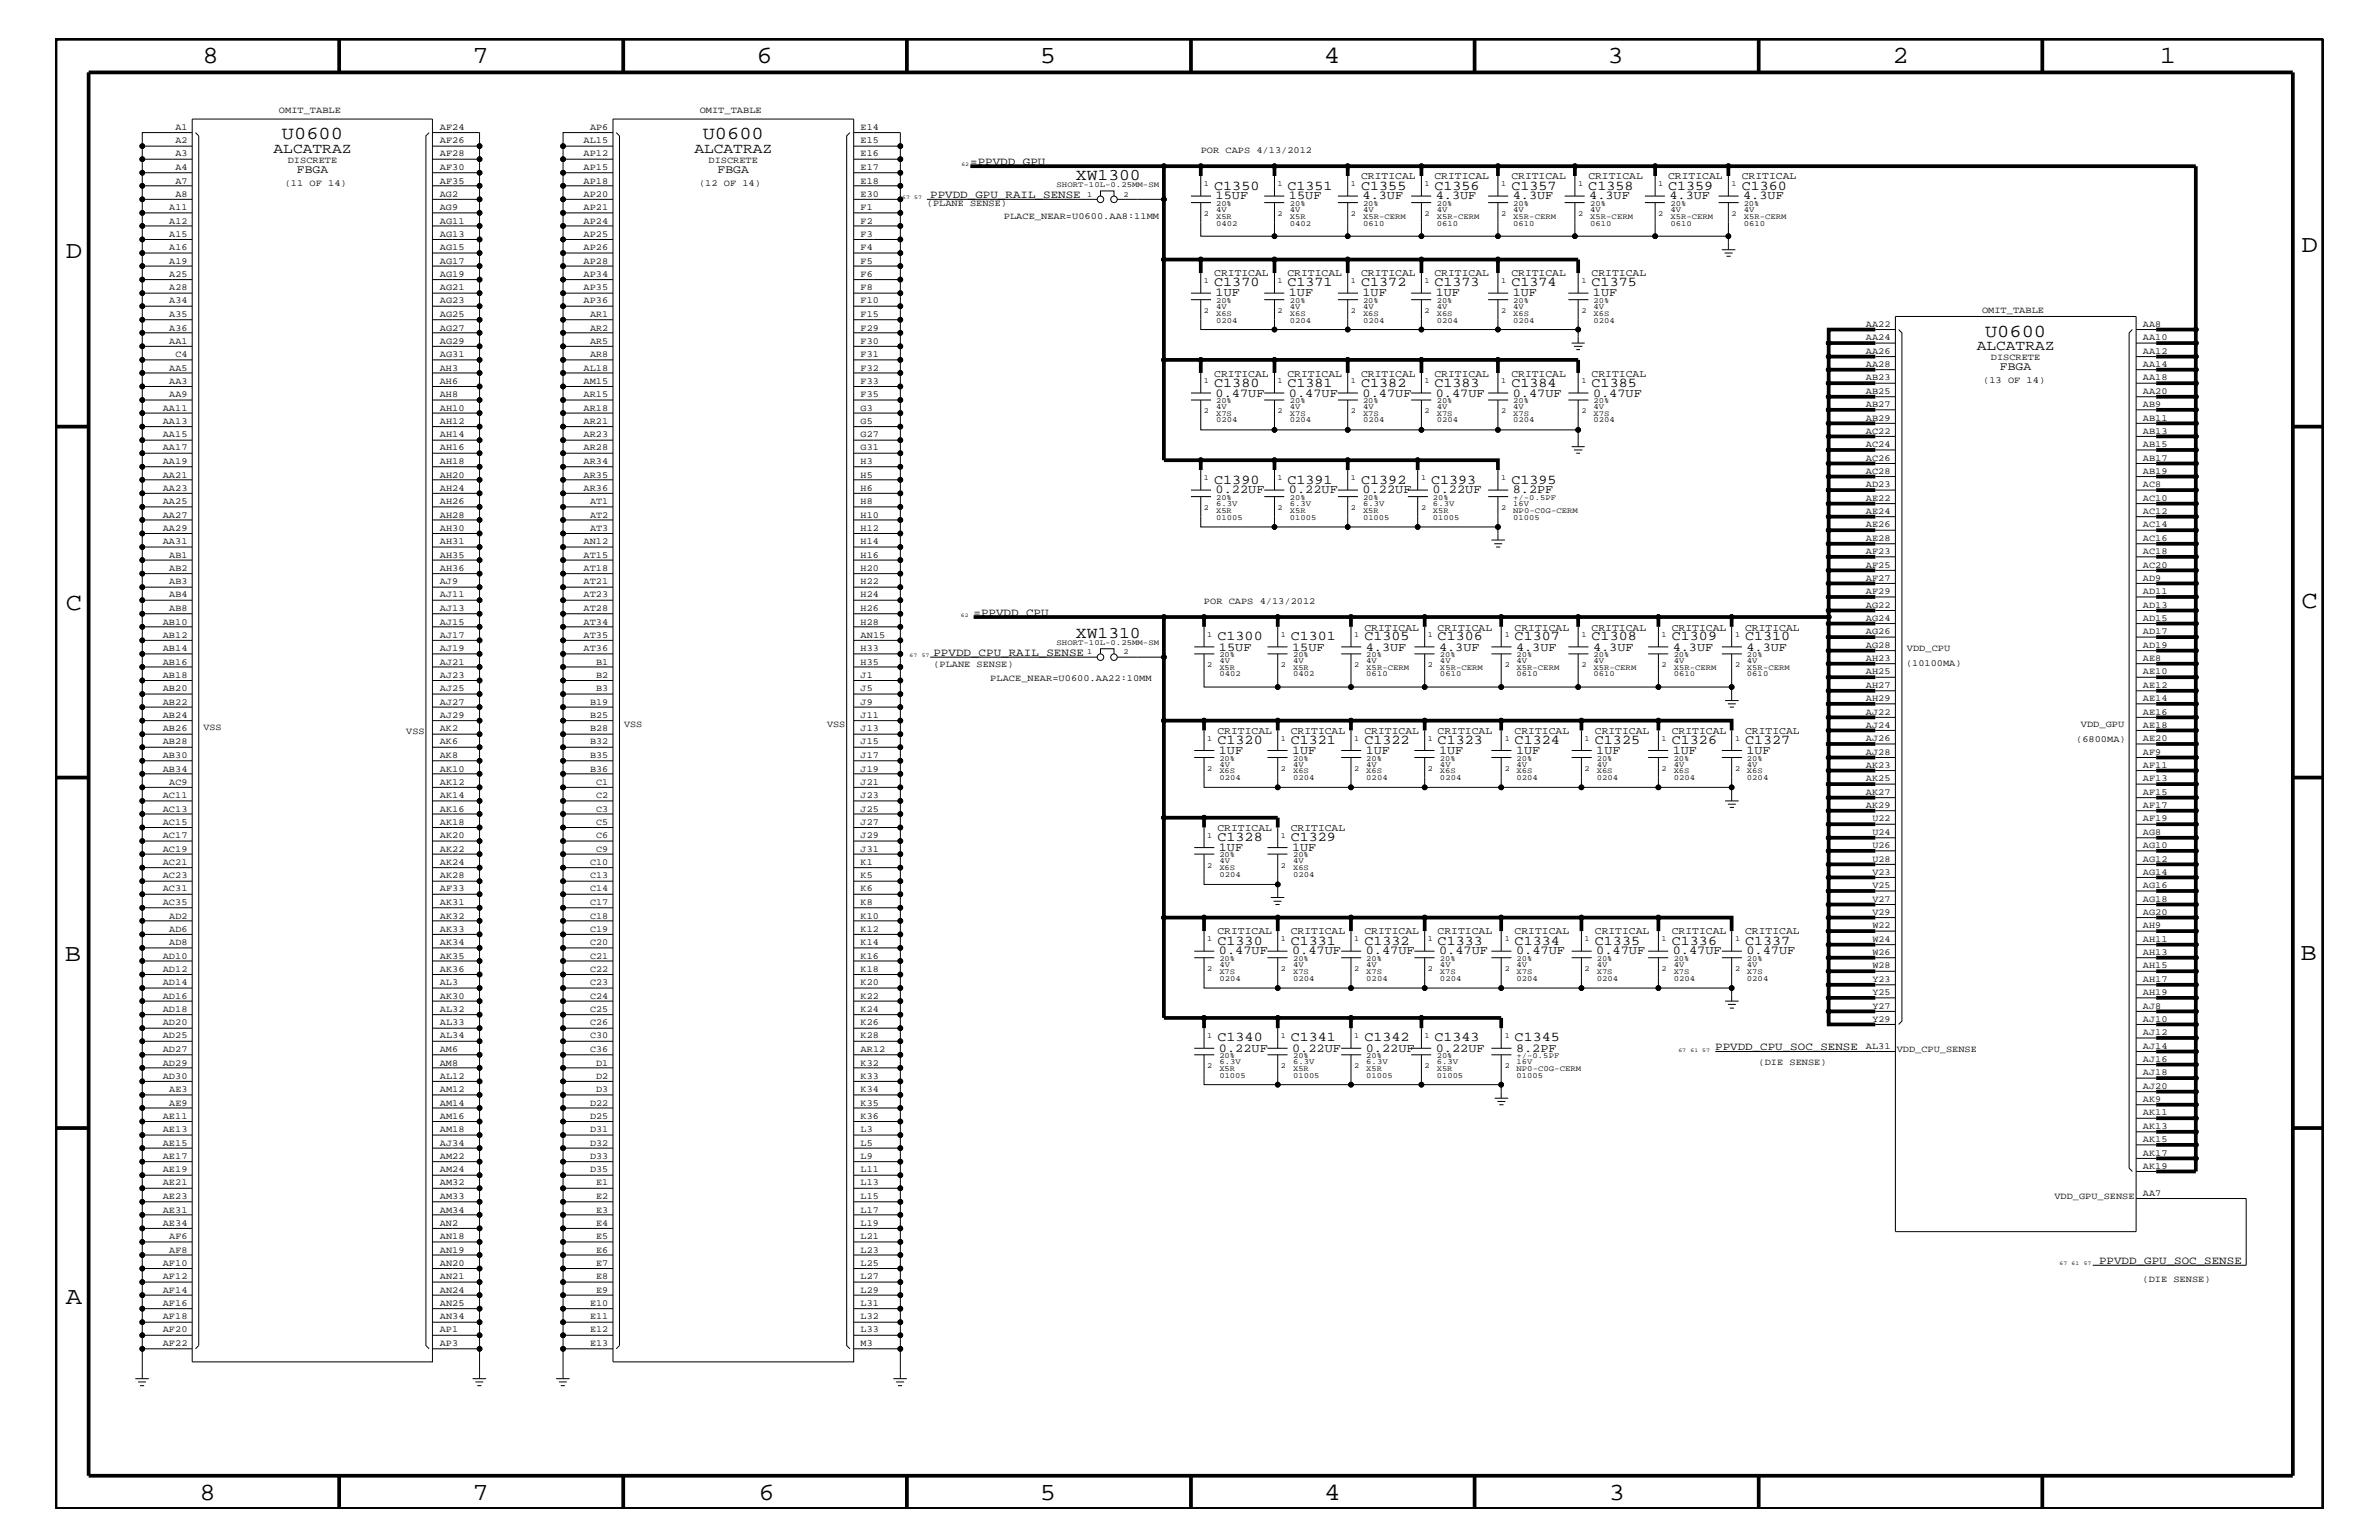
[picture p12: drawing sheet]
<svg xmlns="http://www.w3.org/2000/svg" width="432mm" height="279mm" viewBox="0 0 432 279" stroke-linecap="round" stroke-linejoin="round" font-family="sans-serif">
<defs><g id="words">
<g font-size="4.5">
<text x="36.7" y="11.5">8</text>
<text x="85.8" y="11.5">7</text>
<text x="137.3" y="11.5">6</text>
<text x="188.7" y="11.5">5</text>
<text x="240.3" y="11.5">4</text>
<text x="291.8" y="11.5">3</text>
<text x="343.5" y="11.5">2</text>
<text x="392" y="11.5">1</text>
<text x="11.9" y="46.8">D</text>
<text x="417.7" y="45.7">D</text>
<text x="11.9" y="110.6">C</text>
<text x="417.7" y="110.4">C</text>
<text x="11.8" y="174.3">B</text>
<text x="417.6" y="174.2">B</text>
<text x="11.9" y="236.7">A</text>
<text x="36.2" y="272.1">8</text>
<text x="85.8" y="272.1">7</text>
<text x="137.7" y="272.1">6</text>
<text x="188.7" y="272.1">5</text>
<text x="240.4" y="272.1">4</text>
<text x="292" y="272.1">3</text>
</g>
<g font-size="3.3">
<text x="51.2" y="25.3">U0600</text>
<text x="127.6" y="25.3">U0600</text>
<text x="360.3" y="61.1">U0600</text>
</g>
<g font-size="3">
<text x="195.3" y="32.7">XW1300</text>
<text x="195.3" y="115.7">XW1310</text>
</g>
<g font-size="2.6">
<text x="49.7" y="27.7">ALCATRAZ</text>
<text x="126" y="27.7">ALCATRAZ</text>
<text x="358.8" y="63.4">ALCATRAZ</text>
</g>
<g font-size="2.5">
<text x="220.4" y="34.4">C1350</text>
<text x="233.7" y="34.4">C1351</text>
<text x="247.1" y="34.4">C1355</text>
<text x="260.3" y="34.4">C1356</text>
<text x="274.3" y="34.4">C1357</text>
<text x="288.3" y="34.4">C1358</text>
<text x="302.8" y="34.4">C1359</text>
<text x="316.1" y="34.4">C1360</text>
<text x="220.4" y="51.9">C1370</text>
<text x="233.7" y="51.9">C1371</text>
<text x="247.1" y="51.9">C1372</text>
<text x="260.3" y="51.9">C1373</text>
<text x="274.3" y="51.9">C1374</text>
<text x="288.9" y="51.9">C1375</text>
<text x="220.4" y="70.1">C1380</text>
<text x="233.7" y="70.1">C1381</text>
<text x="247.1" y="70.1">C1382</text>
<text x="260.3" y="70.1">C1383</text>
<text x="274.3" y="70.1">C1384</text>
<text x="288.9" y="70.1">C1385</text>
<text x="220.4" y="87.7">C1390</text>
<text x="233.7" y="87.7">C1391</text>
<text x="247.1" y="87.7">C1392</text>
<text x="259.8" y="87.7">C1393</text>
<text x="274.3" y="87.7">C1395</text>
<text x="221" y="116.2">C1300</text>
<text x="234.3" y="116.2">C1301</text>
<text x="247.6" y="116.2">C1305</text>
<text x="260.9" y="116.2">C1306</text>
<text x="274.9" y="116.2">C1307</text>
<text x="288.9" y="116.2">C1308</text>
<text x="303.4" y="116.2">C1309</text>
<text x="316.7" y="116.2">C1310</text>
<text x="221" y="135">C1320</text>
<text x="234.3" y="135">C1321</text>
<text x="247.6" y="135">C1322</text>
<text x="260.9" y="135">C1323</text>
<text x="274.9" y="135">C1324</text>
<text x="289.5" y="135">C1325</text>
<text x="303.4" y="135">C1326</text>
<text x="316.7" y="135">C1327</text>
<text x="221" y="152.6">C1328</text>
<text x="234.3" y="152.6">C1329</text>
<text x="221" y="171.4">C1330</text>
<text x="234.3" y="171.4">C1331</text>
<text x="247.6" y="171.4">C1332</text>
<text x="260.9" y="171.4">C1333</text>
<text x="274.9" y="171.4">C1334</text>
<text x="289.5" y="171.4">C1335</text>
<text x="303.4" y="171.4">C1336</text>
<text x="316.7" y="171.4">C1337</text>
<text x="221" y="188.9">C1340</text>
<text x="234.3" y="188.9">C1341</text>
<text x="247.6" y="188.9">C1342</text>
<text x="260.3" y="188.9">C1343</text>
<text x="274.9" y="188.9">C1345</text>
</g>
<g font-size="2.2">
<text x="220.6" y="36.2">15UF</text>
<text x="233.9" y="36.2">15UF</text>
<text x="247.3" y="36.2">4.3UF</text>
<text x="260.6" y="36.2">4.3UF</text>
<text x="274.6" y="36.2">4.3UF</text>
<text x="288.5" y="36.2">4.3UF</text>
<text x="303" y="36.2">4.3UF</text>
<text x="316.4" y="36.2">4.3UF</text>
<text x="220.6" y="53.8">1UF</text>
<text x="233.9" y="53.8">1UF</text>
<text x="247.3" y="53.8">1UF</text>
<text x="260.6" y="53.8">1UF</text>
<text x="274.6" y="53.8">1UF</text>
<text x="289.1" y="53.8">1UF</text>
<text x="220.6" y="72">0.47UF</text>
<text x="233.9" y="72">0.47UF</text>
<text x="247.3" y="72">0.47UF</text>
<text x="260.6" y="72">0.47UF</text>
<text x="274.6" y="72">0.47UF</text>
<text x="289.1" y="72">0.47UF</text>
<text x="220.6" y="89.5">0.22UF</text>
<text x="233.9" y="89.5">0.22UF</text>
<text x="247.3" y="89.5">0.22UF</text>
<text x="260" y="89.5">0.22UF</text>
<text x="274.6" y="89.5">8.2PF</text>
<text x="221.2" y="118.1">15UF</text>
<text x="234.5" y="118.1">15UF</text>
<text x="247.9" y="118.1">4.3UF</text>
<text x="261.2" y="118.1">4.3UF</text>
<text x="275.2" y="118.1">4.3UF</text>
<text x="289.1" y="118.1">4.3UF</text>
<text x="303.6" y="118.1">4.3UF</text>
<text x="317" y="118.1">4.3UF</text>
<text x="221.2" y="136.8">1UF</text>
<text x="234.5" y="136.8">1UF</text>
<text x="247.9" y="136.8">1UF</text>
<text x="261.2" y="136.8">1UF</text>
<text x="275.2" y="136.8">1UF</text>
<text x="289.7" y="136.8">1UF</text>
<text x="303.6" y="136.8">1UF</text>
<text x="317" y="136.8">1UF</text>
<text x="221.2" y="154.4">1UF</text>
<text x="234.5" y="154.4">1UF</text>
<text x="221.2" y="173.2">0.47UF</text>
<text x="234.5" y="173.2">0.47UF</text>
<text x="247.9" y="173.2">0.47UF</text>
<text x="261.2" y="173.2">0.47UF</text>
<text x="275.2" y="173.2">0.47UF</text>
<text x="289.7" y="173.2">0.47UF</text>
<text x="303.6" y="173.2">0.47UF</text>
<text x="317" y="173.2">0.47UF</text>
<text x="221.2" y="190.8">0.22UF</text>
<text x="234.5" y="190.8">0.22UF</text>
<text x="247.9" y="190.8">0.22UF</text>
<text x="260.6" y="190.8">0.22UF</text>
<text x="275.2" y="190.8">8.2PF</text>
</g>
<g font-size="2.1">
<text x="53.9" y="31.4">FBGA</text>
<text x="130.3" y="31.4">FBGA</text>
<text x="363" y="67.1">FBGA</text>
</g>
<g font-size="2">
<text x="176.1" y="29.9">=PPVDD_GPU</text>
<text x="168.8" y="35.9">PPVDD_GPU_RAIL_SENSE</text>
<text x="176.7" y="111.7">=PPVDD_CPU</text>
<text x="169.4" y="119">PPVDD_CPU_RAIL_SENSE</text>
<text x="311.3" y="190.5">PPVDD_CPU_SOC_SENSE</text>
<text x="381" y="229.3">PPVDD_GPU_SOC_SENSE</text>
</g>
<g font-size="1.9">
<text x="247.1" y="32.5">CRITICAL</text>
<text x="260.4" y="32.5">CRITICAL</text>
<text x="274.3" y="32.5">CRITICAL</text>
<text x="288.3" y="32.5">CRITICAL</text>
<text x="302.8" y="32.5">CRITICAL</text>
<text x="316.1" y="32.5">CRITICAL</text>
<text x="220.4" y="50.2">CRITICAL</text>
<text x="233.7" y="50.2">CRITICAL</text>
<text x="247.1" y="50.2">CRITICAL</text>
<text x="260.4" y="50.2">CRITICAL</text>
<text x="274.3" y="50.2">CRITICAL</text>
<text x="288.9" y="50.2">CRITICAL</text>
<text x="220.4" y="68.4">CRITICAL</text>
<text x="233.7" y="68.4">CRITICAL</text>
<text x="247.1" y="68.4">CRITICAL</text>
<text x="260.4" y="68.4">CRITICAL</text>
<text x="274.3" y="68.4">CRITICAL</text>
<text x="288.9" y="68.4">CRITICAL</text>
<text x="247.7" y="114.4">CRITICAL</text>
<text x="260.9" y="114.4">CRITICAL</text>
<text x="274.9" y="114.4">CRITICAL</text>
<text x="288.9" y="114.4">CRITICAL</text>
<text x="303.4" y="114.4">CRITICAL</text>
<text x="316.7" y="114.4">CRITICAL</text>
<text x="221" y="133.2">CRITICAL</text>
<text x="234.3" y="133.2">CRITICAL</text>
<text x="247.7" y="133.2">CRITICAL</text>
<text x="260.9" y="133.2">CRITICAL</text>
<text x="274.9" y="133.2">CRITICAL</text>
<text x="289.5" y="133.2">CRITICAL</text>
<text x="303.4" y="133.2">CRITICAL</text>
<text x="316.7" y="133.2">CRITICAL</text>
<text x="221" y="150.7">CRITICAL</text>
<text x="234.3" y="150.7">CRITICAL</text>
<text x="221" y="169.5">CRITICAL</text>
<text x="234.3" y="169.5">CRITICAL</text>
<text x="247.7" y="169.5">CRITICAL</text>
<text x="260.9" y="169.5">CRITICAL</text>
<text x="274.9" y="169.5">CRITICAL</text>
<text x="289.5" y="169.5">CRITICAL</text>
<text x="303.4" y="169.5">CRITICAL</text>
<text x="316.7" y="169.5">CRITICAL</text>
</g>
<g font-size="1.7">
<text x="31.8" y="23.6">A1</text>
<text x="50.6" y="20.4">OMIT_TABLE</text>
<text x="79.8" y="23.6">AF24</text>
<text x="107.1" y="23.6">AP6</text>
<text x="127" y="20.4">OMIT_TABLE</text>
<text x="156.2" y="23.6">E14</text>
<text x="31.8" y="26">A2</text>
<text x="31.8" y="28.4">A3</text>
<text x="52.2" y="29.5">DISCRETE</text>
<text x="79.8" y="26">AF26</text>
<text x="79.8" y="28.4">AF28</text>
<text x="105.9" y="26">AL15</text>
<text x="105.9" y="28.4">AP12</text>
<text x="128.6" y="29.5">DISCRETE</text>
<text x="156.2" y="26">E15</text>
<text x="156.2" y="28.4">E16</text>
<text x="217.9" y="27.7">POR CAPS 4/13/2012</text>
<text x="31.8" y="30.8">A4</text>
<text x="31.8" y="33.3">A7</text>
<text x="31.8" y="35.7">A8</text>
<text x="51.7" y="33.7">(11 OF 14)</text>
<text x="79.8" y="30.8">AF30</text>
<text x="79.8" y="33.3">AF35</text>
<text x="79.8" y="35.7">AG2</text>
<text x="105.9" y="30.8">AP15</text>
<text x="105.9" y="33.3">AP18</text>
<text x="105.9" y="35.7">AP20</text>
<text x="126.9" y="33.7">(12 OF 14)</text>
<text x="156.2" y="30.8">E17</text>
<text x="156.2" y="33.3">E18</text>
<text x="156.2" y="35.7">E30</text>
<text x="30.7" y="38.1">A11</text>
<text x="30.7" y="40.6">A12</text>
<text x="79.8" y="38.1">AG9</text>
<text x="79.8" y="40.6">AG11</text>
<text x="105.9" y="38.1">AP21</text>
<text x="105.9" y="40.6">AP24</text>
<text x="156.2" y="38.1">F1</text>
<text x="156.2" y="40.6">F2</text>
<text x="168.2" y="37.4">(PLANE SENSE)</text>
<text x="182.2" y="39.8">PLACE_NEAR=U0600.AA8:11MM</text>
<text x="30.7" y="47.9">A19</text>
<text x="30.7" y="43">A15</text>
<text x="30.7" y="45.4">A16</text>
<text x="79.8" y="43">AG13</text>
<text x="79.8" y="45.4">AG15</text>
<text x="79.8" y="47.9">AG17</text>
<text x="105.9" y="43">AP25</text>
<text x="105.9" y="45.4">AP26</text>
<text x="105.9" y="47.9">AP28</text>
<text x="156.2" y="43">F3</text>
<text x="156.2" y="45.4">F4</text>
<text x="156.2" y="47.9">F5</text>
<text x="30.7" y="50.2">A25</text>
<text x="30.7" y="52.7">A28</text>
<text x="79.8" y="50.2">AG19</text>
<text x="79.8" y="52.7">AG21</text>
<text x="105.9" y="50.2">AP34</text>
<text x="105.9" y="52.7">AP35</text>
<text x="156.2" y="50.2">F6</text>
<text x="156.2" y="52.7">F8</text>
<text x="30.7" y="55.1">A34</text>
<text x="30.7" y="60">A36</text>
<text x="30.7" y="57.5">A35</text>
<text x="79.8" y="55.1">AG23</text>
<text x="79.8" y="57.5">AG25</text>
<text x="79.8" y="60">AG27</text>
<text x="105.9" y="55.1">AP36</text>
<text x="107.1" y="57.5">AR1</text>
<text x="107.1" y="60">AR2</text>
<text x="156.2" y="55.1">F10</text>
<text x="156.2" y="57.5">F15</text>
<text x="156.2" y="60">F29</text>
<text x="338.7" y="59.4">AA22</text>
<text x="359.7" y="56.8">OMIT_TABLE</text>
<text x="389" y="59.4">AA8</text>
<text x="30.7" y="62.3">AA1</text>
<text x="31.8" y="64.8">C4</text>
<text x="79.8" y="62.3">AG29</text>
<text x="79.8" y="64.8">AG31</text>
<text x="107.1" y="62.3">AR5</text>
<text x="107.1" y="64.8">AR8</text>
<text x="156.2" y="62.3">F30</text>
<text x="156.2" y="64.8">F31</text>
<text x="338.7" y="61.8">AA24</text>
<text x="338.7" y="64.2">AA26</text>
<text x="361.4" y="65.3">DISCRETE</text>
<text x="389" y="61.8">AA10</text>
<text x="389" y="64.2">AA12</text>
<text x="30.7" y="67.3">AA5</text>
<text x="30.7" y="69.6">AA3</text>
<text x="79.8" y="67.3">AH3</text>
<text x="79.8" y="69.6">AH6</text>
<text x="105.9" y="67.3">AL18</text>
<text x="105.9" y="69.6">AM15</text>
<text x="156.2" y="67.3">F32</text>
<text x="156.2" y="69.6">F33</text>
<text x="338.7" y="66.7">AA28</text>
<text x="338.7" y="69">AB23</text>
<text x="338.7" y="71.5">AB25</text>
<text x="360" y="69.5">(13 OF 14)</text>
<text x="389" y="66.7">AA14</text>
<text x="389" y="69">AA18</text>
<text x="389" y="71.5">AA20</text>
<text x="29.5" y="74.5">AA11</text>
<text x="29.5" y="76.9">AA13</text>
<text x="30.7" y="72.1">AA9</text>
<text x="79.8" y="72.1">AH8</text>
<text x="79.8" y="74.5">AH10</text>
<text x="79.8" y="76.9">AH12</text>
<text x="105.9" y="72.1">AR15</text>
<text x="105.9" y="74.5">AR18</text>
<text x="105.9" y="76.9">AR21</text>
<text x="156.2" y="72.1">F35</text>
<text x="156.2" y="74.5">G3</text>
<text x="156.2" y="76.9">G5</text>
<text x="338.7" y="73.9">AB27</text>
<text x="338.7" y="76.3">AB29</text>
<text x="389" y="73.9">AB9</text>
<text x="389" y="76.3">AB11</text>
<text x="29.5" y="79.4">AA15</text>
<text x="29.5" y="81.7">AA17</text>
<text x="79.8" y="79.4">AH14</text>
<text x="79.8" y="81.7">AH16</text>
<text x="105.9" y="79.4">AR23</text>
<text x="105.9" y="81.7">AR28</text>
<text x="156.2" y="79.4">G27</text>
<text x="156.2" y="81.7">G31</text>
<text x="338.7" y="83.6">AC26</text>
<text x="338.7" y="78.8">AC22</text>
<text x="338.7" y="81.1">AC24</text>
<text x="389" y="83.6">AB17</text>
<text x="389" y="78.8">AB13</text>
<text x="389" y="81.1">AB15</text>
<text x="29.5" y="84.2">AA19</text>
<text x="29.5" y="86.6">AA21</text>
<text x="29.5" y="89">AA23</text>
<text x="79.8" y="84.2">AH18</text>
<text x="79.8" y="86.6">AH20</text>
<text x="79.8" y="89">AH24</text>
<text x="105.9" y="84.2">AR34</text>
<text x="105.9" y="86.6">AR35</text>
<text x="105.9" y="89">AR36</text>
<text x="156.2" y="84.2">H3</text>
<text x="156.2" y="86.6">H5</text>
<text x="156.2" y="89">H6</text>
<text x="338.7" y="86.1">AC28</text>
<text x="338.7" y="88.4">AD23</text>
<text x="389" y="86.1">AB19</text>
<text x="389" y="88.4">AC8</text>
<text x="29.5" y="91.5">AA25</text>
<text x="29.5" y="93.9">AA27</text>
<text x="79.8" y="91.5">AH26</text>
<text x="79.8" y="93.9">AH28</text>
<text x="107.1" y="91.5">AT1</text>
<text x="107.1" y="93.9">AT2</text>
<text x="156.2" y="91.5">H8</text>
<text x="156.2" y="93.9">H10</text>
<text x="338.7" y="90.9">AE22</text>
<text x="338.7" y="93.3">AE24</text>
<text x="338.7" y="95.7">AE26</text>
<text x="389" y="90.9">AC10</text>
<text x="389" y="93.3">AC12</text>
<text x="389" y="95.7">AC14</text>
<text x="29.5" y="96.3">AA29</text>
<text x="29.5" y="98.8">AA31</text>
<text x="30.7" y="101.2">AB1</text>
<text x="79.8" y="96.3">AH30</text>
<text x="79.8" y="98.8">AH31</text>
<text x="79.8" y="101.2">AH35</text>
<text x="105.9" y="98.8">AN12</text>
<text x="105.9" y="101.2">AT15</text>
<text x="107.1" y="96.3">AT3</text>
<text x="156.2" y="96.3">H12</text>
<text x="156.2" y="98.7">H14</text>
<text x="156.2" y="101.2">H16</text>
<text x="338.7" y="98.2">AE28</text>
<text x="338.7" y="100.5">AF23</text>
<text x="389" y="98.2">AC16</text>
<text x="389" y="100.5">AC18</text>
<text x="30.7" y="103.6">AB2</text>
<text x="30.7" y="106">AB3</text>
<text x="79.8" y="103.6">AH36</text>
<text x="79.8" y="106">AJ9</text>
<text x="105.9" y="103.6">AT18</text>
<text x="105.9" y="106">AT21</text>
<text x="156.2" y="103.6">H20</text>
<text x="156.2" y="106">H22</text>
<text x="338.7" y="103">AF25</text>
<text x="338.7" y="105.4">AF27</text>
<text x="338.7" y="107.8">AF29</text>
<text x="389" y="103">AC20</text>
<text x="389" y="105.4">AD9</text>
<text x="389" y="107.8">AD11</text>
<text x="29.5" y="113.3">AB10</text>
<text x="30.7" y="108.4">AB4</text>
<text x="30.7" y="110.9">AB8</text>
<text x="79.8" y="108.4">AJ11</text>
<text x="79.8" y="110.9">AJ13</text>
<text x="79.8" y="113.3">AJ15</text>
<text x="105.9" y="108.4">AT23</text>
<text x="105.9" y="110.9">AT28</text>
<text x="105.9" y="113.3">AT34</text>
<text x="156.2" y="108.4">H24</text>
<text x="156.2" y="110.9">H26</text>
<text x="156.2" y="113.3">H28</text>
<text x="218.5" y="109.5">POR CAPS 4/13/2012</text>
<text x="338.7" y="110.3">AG22</text>
<text x="338.7" y="112.7">AG24</text>
<text x="389" y="110.3">AD13</text>
<text x="389" y="112.7">AD15</text>
<text x="29.5" y="115.7">AB12</text>
<text x="29.5" y="118.1">AB14</text>
<text x="79.8" y="115.7">AJ17</text>
<text x="79.8" y="118.1">AJ19</text>
<text x="105.9" y="115.7">AT35</text>
<text x="105.9" y="118.1">AT36</text>
<text x="156.2" y="115.7">AN15</text>
<text x="156.2" y="118.1">H33</text>
<text x="338.7" y="115.1">AG26</text>
<text x="338.7" y="117.5">AG28</text>
<text x="346.1" y="118.1">VDD_CPU</text>
<text x="389" y="115.1">AD17</text>
<text x="389" y="117.5">AD19</text>
<text x="29.5" y="120.6">AB16</text>
<text x="29.5" y="123">AB18</text>
<text x="29.5" y="125.4">AB20</text>
<text x="79.8" y="120.6">AJ21</text>
<text x="79.8" y="123">AJ23</text>
<text x="79.8" y="125.4">AJ25</text>
<text x="108.2" y="120.6">B1</text>
<text x="108.2" y="123">B2</text>
<text x="108.2" y="125.4">B3</text>
<text x="156.2" y="120.6">H35</text>
<text x="156.2" y="123">J1</text>
<text x="156.2" y="125.4">J5</text>
<text x="169.4" y="121">(PLANE SENSE)</text>
<text x="179.7" y="123.5">PLACE_NEAR=U0600.AA22:10MM</text>
<text x="338.7" y="120">AH23</text>
<text x="338.7" y="122.4">AH25</text>
<text x="338.7" y="124.8">AH27</text>
<text x="345.9" y="120.8">(10100MA)</text>
<text x="389" y="120">AE8</text>
<text x="389" y="122.4">AE10</text>
<text x="389" y="124.8">AE12</text>
<text x="29.5" y="127.9">AB22</text>
<text x="29.5" y="130.2">AB24</text>
<text x="79.8" y="127.9">AJ27</text>
<text x="79.8" y="130.2">AJ29</text>
<text x="107.1" y="127.9">B19</text>
<text x="107.1" y="130.2">B25</text>
<text x="113.3" y="131.9">VSS</text>
<text x="150.1" y="131.9">VSS</text>
<text x="156.2" y="127.9">J9</text>
<text x="156.2" y="130.2">J11</text>
<text x="338.7" y="127.2">AH29</text>
<text x="338.7" y="129.7">AJ22</text>
<text x="377.7" y="131.9">VDD_GPU</text>
<text x="389" y="127.2">AE14</text>
<text x="389" y="129.7">AE16</text>
<text x="29.5" y="132.7">AB26</text>
<text x="29.5" y="135.1">AB28</text>
<text x="29.5" y="137.5">AB30</text>
<text x="36.9" y="132.5">VSS</text>
<text x="73.7" y="133.2">VSS</text>
<text x="79.8" y="132.7">AK2</text>
<text x="79.8" y="135.1">AK6</text>
<text x="79.8" y="137.5">AK8</text>
<text x="107.1" y="132.7">B28</text>
<text x="107.1" y="135.1">B32</text>
<text x="107.1" y="137.5">B35</text>
<text x="156.2" y="132.7">J13</text>
<text x="156.2" y="135.1">J15</text>
<text x="156.2" y="137.5">J17</text>
<text x="338.7" y="132.1">AJ24</text>
<text x="338.7" y="134.5">AJ26</text>
<text x="338.7" y="136.9">AJ28</text>
<text x="376.9" y="134.6">(6800MA)</text>
<text x="389" y="132.1">AE18</text>
<text x="389" y="134.5">AE20</text>
<text x="389" y="136.9">AF9</text>
<text x="29.5" y="140">AB34</text>
<text x="30.7" y="142.4">AC9</text>
<text x="79.8" y="140">AK10</text>
<text x="79.8" y="142.4">AK12</text>
<text x="107.1" y="140">B36</text>
<text x="108.2" y="142.4">C1</text>
<text x="156.2" y="140">J19</text>
<text x="156.2" y="142.4">J21</text>
<text x="338.7" y="139.4">AK23</text>
<text x="338.7" y="141.8">AK25</text>
<text x="389" y="139.4">AF11</text>
<text x="389" y="141.8">AF13</text>
<text x="29.5" y="144.8">AC11</text>
<text x="29.5" y="147.3">AC13</text>
<text x="29.5" y="149.6">AC15</text>
<text x="79.8" y="144.8">AK14</text>
<text x="79.8" y="147.3">AK16</text>
<text x="79.8" y="149.6">AK18</text>
<text x="108.2" y="144.8">C2</text>
<text x="108.2" y="147.3">C3</text>
<text x="108.2" y="149.6">C5</text>
<text x="156.2" y="144.8">J23</text>
<text x="156.2" y="147.3">J25</text>
<text x="156.2" y="149.6">J27</text>
<text x="338.7" y="144.2">AK27</text>
<text x="338.7" y="146.7">AK29</text>
<text x="339.9" y="149">U22</text>
<text x="389" y="144.2">AF15</text>
<text x="389" y="146.7">AF17</text>
<text x="389" y="149">AF19</text>
<text x="29.5" y="152.1">AC17</text>
<text x="29.5" y="154.5">AC19</text>
<text x="79.8" y="152.1">AK20</text>
<text x="79.8" y="154.5">AK22</text>
<text x="108.2" y="152.1">C6</text>
<text x="108.2" y="154.5">C9</text>
<text x="156.2" y="152.1">J29</text>
<text x="156.2" y="154.5">J31</text>
<text x="339.9" y="151.5">U24</text>
<text x="339.9" y="153.9">U26</text>
<text x="389" y="151.5">AG8</text>
<text x="389" y="153.9">AG10</text>
<text x="29.5" y="156.9">AC21</text>
<text x="29.5" y="159.4">AC23</text>
<text x="29.5" y="161.7">AC31</text>
<text x="79.8" y="156.9">AK24</text>
<text x="79.8" y="159.4">AK28</text>
<text x="79.8" y="161.7">AF33</text>
<text x="107.1" y="156.9">C10</text>
<text x="107.1" y="159.4">C13</text>
<text x="107.1" y="161.7">C14</text>
<text x="156.2" y="156.9">K1</text>
<text x="156.2" y="159.4">K5</text>
<text x="156.2" y="161.7">K6</text>
<text x="339.9" y="156.3">U28</text>
<text x="339.9" y="158.8">V23</text>
<text x="339.9" y="161.1">V25</text>
<text x="389" y="156.3">AG12</text>
<text x="389" y="158.8">AG14</text>
<text x="389" y="161.1">AG16</text>
<text x="29.5" y="164.2">AC35</text>
<text x="30.7" y="166.7">AD2</text>
<text x="79.8" y="164.2">AK31</text>
<text x="79.8" y="166.7">AK32</text>
<text x="107.1" y="164.2">C17</text>
<text x="107.1" y="166.7">C18</text>
<text x="156.2" y="164.2">K8</text>
<text x="156.2" y="166.7">K10</text>
<text x="339.9" y="163.6">V27</text>
<text x="339.9" y="166.1">V29</text>
<text x="389" y="163.6">AG18</text>
<text x="389" y="166.1">AG20</text>
<text x="29.5" y="173.9">AD10</text>
<text x="30.7" y="169">AD6</text>
<text x="30.7" y="171.5">AD8</text>
<text x="79.8" y="169">AK33</text>
<text x="79.8" y="171.5">AK34</text>
<text x="79.8" y="173.9">AK35</text>
<text x="107.1" y="169">C19</text>
<text x="107.1" y="171.5">C20</text>
<text x="107.1" y="173.9">C21</text>
<text x="156.2" y="169">K12</text>
<text x="156.2" y="171.5">K14</text>
<text x="156.2" y="173.9">K16</text>
<text x="339.9" y="168.4">W22</text>
<text x="339.9" y="170.9">W24</text>
<text x="339.9" y="173.3">W26</text>
<text x="389" y="168.4">AH9</text>
<text x="389" y="170.9">AH11</text>
<text x="389" y="173.3">AH13</text>
<text x="29.5" y="176.3">AD12</text>
<text x="29.5" y="178.8">AD14</text>
<text x="79.8" y="176.3">AK36</text>
<text x="79.8" y="178.8">AL3</text>
<text x="107.1" y="176.3">C22</text>
<text x="107.1" y="178.8">C23</text>
<text x="156.2" y="176.3">K18</text>
<text x="156.2" y="178.8">K20</text>
<text x="339.9" y="175.7">W28</text>
<text x="339.9" y="178.2">Y23</text>
<text x="389" y="175.7">AH15</text>
<text x="389" y="178.2">AH17</text>
<text x="29.5" y="181.2">AD16</text>
<text x="29.5" y="183.6">AD18</text>
<text x="79.8" y="181.2">AK30</text>
<text x="79.8" y="183.6">AL32</text>
<text x="107.1" y="181.2">C24</text>
<text x="107.1" y="183.6">C25</text>
<text x="156.2" y="181.2">K22</text>
<text x="156.2" y="183.6">K24</text>
<text x="339.9" y="180.5">Y25</text>
<text x="339.9" y="183">Y27</text>
<text x="339.9" y="185.4">Y29</text>
<text x="389" y="180.5">AH19</text>
<text x="389" y="183">AJ8</text>
<text x="389" y="185.4">AJ10</text>
<text x="29.5" y="186">AD20</text>
<text x="29.5" y="188.4">AD25</text>
<text x="29.5" y="190.9">AD27</text>
<text x="79.8" y="186">AL33</text>
<text x="79.8" y="188.4">AL34</text>
<text x="79.8" y="190.9">AM6</text>
<text x="107.1" y="186">C26</text>
<text x="107.1" y="188.4">C30</text>
<text x="107.1" y="190.9">C36</text>
<text x="156.2" y="186">K26</text>
<text x="156.2" y="188.4">K28</text>
<text x="156.2" y="190.9">AR12</text>
<text x="338.7" y="190.3">AL31</text>
<text x="344.3" y="190.8">VDD_CPU_SENSE</text>
<text x="389" y="187.8">AJ12</text>
<text x="389" y="190.3">AJ14</text>
<text x="29.5" y="193.3">AD29</text>
<text x="29.5" y="195.7">AD30</text>
<text x="79.8" y="193.3">AM8</text>
<text x="79.8" y="195.7">AL12</text>
<text x="108.2" y="193.3">D1</text>
<text x="108.2" y="195.7">D2</text>
<text x="156.2" y="193.3">K32</text>
<text x="156.2" y="195.7">K33</text>
<text x="319.2" y="193.2">(DIE SENSE)</text>
<text x="389" y="192.7">AJ16</text>
<text x="389" y="195.1">AJ18</text>
<text x="389" y="197.6">AJ20</text>
<text x="29.5" y="203">AE11</text>
<text x="30.7" y="198.1">AE3</text>
<text x="30.7" y="200.6">AE9</text>
<text x="79.8" y="198.1">AM12</text>
<text x="79.8" y="200.6">AM14</text>
<text x="79.8" y="203">AM16</text>
<text x="107.1" y="200.6">D22</text>
<text x="107.1" y="203">D25</text>
<text x="108.2" y="198.1">D3</text>
<text x="156.2" y="198.1">K34</text>
<text x="156.2" y="200.6">K35</text>
<text x="156.2" y="203">K36</text>
<text x="389" y="200">AK9</text>
<text x="389" y="202.4">AK11</text>
<text x="29.5" y="205.4">AE13</text>
<text x="29.5" y="207.9">AE15</text>
<text x="79.8" y="205.4">AM18</text>
<text x="79.8" y="207.9">AJ34</text>
<text x="107.1" y="205.4">D31</text>
<text x="107.1" y="207.9">D32</text>
<text x="156.2" y="205.4">L3</text>
<text x="156.2" y="207.9">L5</text>
<text x="389" y="204.8">AK13</text>
<text x="389" y="207.2">AK15</text>
<text x="389" y="209.7">AK17</text>
<text x="29.5" y="210.3">AE17</text>
<text x="29.5" y="212.7">AE19</text>
<text x="29.5" y="215.1">AE21</text>
<text x="79.8" y="210.3">AM22</text>
<text x="79.8" y="212.7">AM24</text>
<text x="79.8" y="215.1">AM32</text>
<text x="107.1" y="210.3">D33</text>
<text x="107.1" y="212.7">D35</text>
<text x="108.2" y="215.1">E1</text>
<text x="156.2" y="210.3">L9</text>
<text x="156.2" y="212.7">L11</text>
<text x="156.2" y="215.1">L13</text>
<text x="389" y="212.1">AK19</text>
<text x="29.5" y="217.5">AE23</text>
<text x="29.5" y="220">AE31</text>
<text x="79.8" y="217.5">AM33</text>
<text x="79.8" y="220">AM34</text>
<text x="108.2" y="217.5">E2</text>
<text x="108.2" y="220">E3</text>
<text x="156.2" y="217.5">L15</text>
<text x="156.2" y="220">L17</text>
<text x="372.9" y="217.5">VDD_GPU_SENSE</text>
<text x="389" y="216.9">AA7</text>
<text x="29.5" y="222.4">AE34</text>
<text x="30.7" y="224.8">AF6</text>
<text x="30.7" y="227.3">AF8</text>
<text x="79.8" y="222.4">AN2</text>
<text x="79.8" y="224.8">AN18</text>
<text x="79.8" y="227.3">AN19</text>
<text x="108.2" y="222.4">E4</text>
<text x="108.2" y="224.8">E5</text>
<text x="108.2" y="227.3">E6</text>
<text x="156.2" y="222.4">L19</text>
<text x="156.2" y="224.8">L21</text>
<text x="156.2" y="227.3">L23</text>
<text x="29.5" y="229.6">AF10</text>
<text x="29.5" y="232.1">AF12</text>
<text x="79.8" y="229.6">AN20</text>
<text x="79.8" y="232.1">AN21</text>
<text x="108.2" y="229.6">E7</text>
<text x="108.2" y="232.1">E8</text>
<text x="156.2" y="229.6">L25</text>
<text x="156.2" y="232.1">L27</text>
<text x="388.9" y="232.6">(DIE SENSE)</text>
<text x="29.5" y="234.6">AF14</text>
<text x="29.5" y="236.9">AF16</text>
<text x="29.5" y="239.4">AF18</text>
<text x="79.8" y="234.6">AN24</text>
<text x="79.8" y="236.9">AN25</text>
<text x="79.8" y="239.4">AN34</text>
<text x="107.1" y="236.9">E10</text>
<text x="107.1" y="239.4">E11</text>
<text x="108.2" y="234.6">E9</text>
<text x="156.2" y="234.6">L29</text>
<text x="156.2" y="236.9">L31</text>
<text x="156.2" y="239.4">L32</text>
<text x="29.5" y="241.8">AF20</text>
<text x="29.5" y="244.2">AF22</text>
<text x="79.8" y="241.8">AP1</text>
<text x="79.8" y="244.2">AP3</text>
<text x="107.1" y="241.8">E12</text>
<text x="107.1" y="244.2">E13</text>
<text x="156.2" y="241.8">L33</text>
<text x="156.2" y="244.2">M3</text>
</g>
<g font-size="1.4">
<text x="191.8" y="34">SHORT-10L-0.25MM-SM</text>
<text x="197.3" y="35.7">1</text>
<text x="203.9" y="35.7">2</text>
<text x="218.5" y="33.7">1</text>
<text x="231.9" y="33.7">1</text>
<text x="245.2" y="33.7">1</text>
<text x="258.6" y="33.7">1</text>
<text x="272.5" y="33.7">1</text>
<text x="286.4" y="33.7">1</text>
<text x="301" y="33.7">1</text>
<text x="314.3" y="33.7">1</text>
<text x="218.5" y="39.2">2</text>
<text x="220.7" y="40.9">0402</text>
<text x="220.7" y="38.5">4V</text>
<text x="220.7" y="37.4">20%</text>
<text x="220.7" y="39.7">X5R</text>
<text x="231.9" y="39.2">2</text>
<text x="234.1" y="39.7">X5R</text>
<text x="234.1" y="37.4">20%</text>
<text x="234.1" y="40.9">0402</text>
<text x="234.1" y="38.5">4V</text>
<text x="245.2" y="39.2">2</text>
<text x="247.4" y="37.4">20%</text>
<text x="247.4" y="39.7">X5R-CERM</text>
<text x="247.4" y="38.5">4V</text>
<text x="247.4" y="40.9">0610</text>
<text x="258.6" y="39.2">2</text>
<text x="260.8" y="37.4">20%</text>
<text x="260.8" y="38.5">4V</text>
<text x="260.8" y="40.9">0610</text>
<text x="260.8" y="39.7">X5R-CERM</text>
<text x="272.5" y="39.2">2</text>
<text x="274.7" y="40.9">0610</text>
<text x="274.7" y="38.5">4V</text>
<text x="274.7" y="37.4">20%</text>
<text x="274.7" y="39.7">X5R-CERM</text>
<text x="286.4" y="39.2">2</text>
<text x="288.6" y="39.7">X5R-CERM</text>
<text x="288.6" y="40.9">0610</text>
<text x="288.6" y="38.5">4V</text>
<text x="288.6" y="37.4">20%</text>
<text x="301" y="39.2">2</text>
<text x="303.2" y="37.4">20%</text>
<text x="303.2" y="38.5">4V</text>
<text x="303.2" y="39.7">X5R-CERM</text>
<text x="303.2" y="40.9">0610</text>
<text x="314.3" y="39.2">2</text>
<text x="316.5" y="37.4">20%</text>
<text x="316.5" y="40.9">0610</text>
<text x="316.5" y="38.5">4V</text>
<text x="316.5" y="39.7">X5R-CERM</text>
<text x="218.5" y="51.3">1</text>
<text x="231.9" y="51.3">1</text>
<text x="245.2" y="51.3">1</text>
<text x="258.6" y="51.3">1</text>
<text x="272.5" y="51.3">1</text>
<text x="287" y="51.3">1</text>
<text x="218.5" y="56.8">2</text>
<text x="220.7" y="58.5">0204</text>
<text x="220.7" y="56.1">4V</text>
<text x="220.7" y="55">20%</text>
<text x="220.7" y="57.3">X6S</text>
<text x="231.9" y="56.8">2</text>
<text x="234.1" y="55">20%</text>
<text x="234.1" y="57.3">X6S</text>
<text x="234.1" y="56.1">4V</text>
<text x="234.1" y="58.5">0204</text>
<text x="245.2" y="56.8">2</text>
<text x="247.4" y="55">20%</text>
<text x="247.4" y="57.3">X6S</text>
<text x="247.4" y="58.5">0204</text>
<text x="247.4" y="56.1">4V</text>
<text x="258.6" y="56.8">2</text>
<text x="260.8" y="55">20%</text>
<text x="260.8" y="57.3">X6S</text>
<text x="260.8" y="56.1">4V</text>
<text x="260.8" y="58.5">0204</text>
<text x="272.5" y="56.8">2</text>
<text x="274.7" y="58.5">0204</text>
<text x="274.7" y="57.3">X6S</text>
<text x="274.7" y="55">20%</text>
<text x="274.7" y="56.1">4V</text>
<text x="287" y="56.8">2</text>
<text x="289.2" y="57.3">X6S</text>
<text x="289.2" y="55">20%</text>
<text x="289.2" y="56.1">4V</text>
<text x="289.2" y="58.5">0204</text>
<text x="218.5" y="69.5">1</text>
<text x="231.9" y="69.5">1</text>
<text x="245.2" y="69.5">1</text>
<text x="258.6" y="69.5">1</text>
<text x="272.5" y="69.5">1</text>
<text x="287" y="69.5">1</text>
<text x="218.5" y="75">2</text>
<text x="220.7" y="74.3">4V</text>
<text x="220.7" y="76.7">0204</text>
<text x="220.7" y="75.5">X7S</text>
<text x="220.7" y="73.2">20%</text>
<text x="231.9" y="75">2</text>
<text x="234.1" y="75.5">X7S</text>
<text x="234.1" y="73.2">20%</text>
<text x="234.1" y="74.3">4V</text>
<text x="234.1" y="76.7">0204</text>
<text x="245.2" y="75">2</text>
<text x="247.4" y="75.5">X7S</text>
<text x="247.4" y="73.2">20%</text>
<text x="247.4" y="76.7">0204</text>
<text x="247.4" y="74.3">4V</text>
<text x="258.6" y="75">2</text>
<text x="260.8" y="73.2">20%</text>
<text x="260.8" y="75.5">X7S</text>
<text x="260.8" y="76.7">0204</text>
<text x="260.8" y="74.3">4V</text>
<text x="272.5" y="75">2</text>
<text x="274.7" y="73.2">20%</text>
<text x="274.7" y="75.5">X7S</text>
<text x="274.7" y="74.3">4V</text>
<text x="274.7" y="76.7">0204</text>
<text x="287" y="75">2</text>
<text x="289.2" y="76.7">0204</text>
<text x="289.2" y="74.3">4V</text>
<text x="289.2" y="75.5">X7S</text>
<text x="289.2" y="73.2">20%</text>
<text x="218.5" y="87.1">1</text>
<text x="231.9" y="87.1">1</text>
<text x="245.2" y="87.1">1</text>
<text x="258" y="87.1">1</text>
<text x="272.5" y="87.1">1</text>
<text x="218.5" y="92.6">2</text>
<text x="220.7" y="91.8">6.3V</text>
<text x="220.7" y="93.1">X5R</text>
<text x="220.7" y="90.7">20%</text>
<text x="220.7" y="94.3">01005</text>
<text x="231.9" y="92.6">2</text>
<text x="234.1" y="93.1">X5R</text>
<text x="234.1" y="90.7">20%</text>
<text x="234.1" y="94.3">01005</text>
<text x="234.1" y="91.8">6.3V</text>
<text x="245.2" y="92.6">2</text>
<text x="247.4" y="93.1">X5R</text>
<text x="247.4" y="90.7">20%</text>
<text x="247.4" y="94.3">01005</text>
<text x="247.4" y="91.8">6.3V</text>
<text x="258" y="92.6">2</text>
<text x="260.1" y="93.1">X5R</text>
<text x="260.1" y="91.8">6.3V</text>
<text x="260.1" y="90.7">20%</text>
<text x="260.1" y="94.3">01005</text>
<text x="272.5" y="92.6">2</text>
<text x="274.7" y="93.1">NP0-C0G-CERM</text>
<text x="274.7" y="94.3">01005</text>
<text x="274.7" y="91.8">16V</text>
<text x="274.7" y="90.7">+/-0.5PF</text>
<text x="191.8" y="117">SHORT-10L-0.25MM-SM</text>
<text x="197.3" y="118.7">1</text>
<text x="203.9" y="118.7">2</text>
<text x="219.1" y="115.6">1</text>
<text x="221.3" y="119.2">20%</text>
<text x="232.5" y="115.6">1</text>
<text x="234.7" y="119.2">20%</text>
<text x="245.8" y="115.6">1</text>
<text x="248" y="119.2">20%</text>
<text x="259.2" y="115.6">1</text>
<text x="261.4" y="119.2">20%</text>
<text x="273.1" y="115.6">1</text>
<text x="275.3" y="119.2">20%</text>
<text x="287" y="115.6">1</text>
<text x="289.2" y="119.2">20%</text>
<text x="301.6" y="115.6">1</text>
<text x="303.8" y="119.2">20%</text>
<text x="315" y="115.6">1</text>
<text x="317.1" y="119.2">20%</text>
<text x="219.1" y="121">2</text>
<text x="221.3" y="121.5">X5R</text>
<text x="221.3" y="122.7">0402</text>
<text x="221.3" y="120.3">4V</text>
<text x="232.5" y="121">2</text>
<text x="234.7" y="122.7">0402</text>
<text x="234.7" y="120.3">4V</text>
<text x="234.7" y="121.5">X5R</text>
<text x="245.8" y="121">2</text>
<text x="248" y="121.5">X5R-CERM</text>
<text x="248" y="122.7">0610</text>
<text x="248" y="120.3">4V</text>
<text x="259.2" y="121">2</text>
<text x="261.4" y="122.7">0610</text>
<text x="261.4" y="121.5">X5R-CERM</text>
<text x="261.4" y="120.3">4V</text>
<text x="273.1" y="121">2</text>
<text x="275.3" y="121.5">X5R-CERM</text>
<text x="275.3" y="122.7">0610</text>
<text x="275.3" y="120.3">4V</text>
<text x="287" y="121">2</text>
<text x="289.2" y="122.7">0610</text>
<text x="289.2" y="121.5">X5R-CERM</text>
<text x="289.2" y="120.3">4V</text>
<text x="301.6" y="121">2</text>
<text x="303.8" y="122.7">0610</text>
<text x="303.8" y="121.5">X5R-CERM</text>
<text x="303.8" y="120.3">4V</text>
<text x="315" y="121">2</text>
<text x="317.1" y="122.7">0610</text>
<text x="317.1" y="121.5">X5R-CERM</text>
<text x="317.1" y="120.3">4V</text>
<text x="219.1" y="134.4">1</text>
<text x="232.5" y="134.4">1</text>
<text x="245.8" y="134.4">1</text>
<text x="259.2" y="134.4">1</text>
<text x="273.1" y="134.4">1</text>
<text x="287.6" y="134.4">1</text>
<text x="301.6" y="134.4">1</text>
<text x="315" y="134.4">1</text>
<text x="219.1" y="139.8">2</text>
<text x="221.3" y="138">20%</text>
<text x="221.3" y="140.3">X6S</text>
<text x="221.3" y="139.1">4V</text>
<text x="221.3" y="141.5">0204</text>
<text x="232.5" y="139.8">2</text>
<text x="234.7" y="139.1">4V</text>
<text x="234.7" y="141.5">0204</text>
<text x="234.7" y="138">20%</text>
<text x="234.7" y="140.3">X6S</text>
<text x="245.8" y="139.8">2</text>
<text x="248" y="138">20%</text>
<text x="248" y="140.3">X6S</text>
<text x="248" y="139.1">4V</text>
<text x="248" y="141.5">0204</text>
<text x="259.2" y="139.8">2</text>
<text x="261.4" y="138">20%</text>
<text x="261.4" y="140.3">X6S</text>
<text x="261.4" y="139.1">4V</text>
<text x="261.4" y="141.5">0204</text>
<text x="273.1" y="139.8">2</text>
<text x="275.3" y="138">20%</text>
<text x="275.3" y="140.3">X6S</text>
<text x="275.3" y="139.1">4V</text>
<text x="275.3" y="141.5">0204</text>
<text x="287.6" y="139.8">2</text>
<text x="289.8" y="138">20%</text>
<text x="289.8" y="140.3">X6S</text>
<text x="289.8" y="139.1">4V</text>
<text x="289.8" y="141.5">0204</text>
<text x="301.6" y="139.8">2</text>
<text x="303.8" y="138">20%</text>
<text x="303.8" y="140.3">X6S</text>
<text x="303.8" y="139.1">4V</text>
<text x="303.8" y="141.5">0204</text>
<text x="315" y="139.8">2</text>
<text x="317.1" y="138">20%</text>
<text x="317.1" y="140.3">X6S</text>
<text x="317.1" y="139.1">4V</text>
<text x="317.1" y="141.5">0204</text>
<text x="219.1" y="152">1</text>
<text x="221.3" y="155.6">20%</text>
<text x="232.5" y="152">1</text>
<text x="234.7" y="155.6">20%</text>
<text x="219.1" y="157.4">2</text>
<text x="221.3" y="157.9">X6S</text>
<text x="221.3" y="156.7">4V</text>
<text x="221.3" y="159.1">0204</text>
<text x="232.5" y="157.4">2</text>
<text x="234.7" y="156.7">4V</text>
<text x="234.7" y="159.1">0204</text>
<text x="234.7" y="157.9">X6S</text>
<text x="219.1" y="170.7">1</text>
<text x="232.5" y="170.7">1</text>
<text x="245.8" y="170.7">1</text>
<text x="259.2" y="170.7">1</text>
<text x="273.1" y="170.7">1</text>
<text x="287.6" y="170.7">1</text>
<text x="301.6" y="170.7">1</text>
<text x="315" y="170.7">1</text>
<text x="219.1" y="176.2">2</text>
<text x="221.3" y="176.7">X7S</text>
<text x="221.3" y="174.4">20%</text>
<text x="221.3" y="175.5">4V</text>
<text x="221.3" y="177.9">0204</text>
<text x="232.5" y="176.2">2</text>
<text x="234.7" y="175.5">4V</text>
<text x="234.7" y="177.9">0204</text>
<text x="234.7" y="176.7">X7S</text>
<text x="234.7" y="174.4">20%</text>
<text x="245.8" y="176.2">2</text>
<text x="248" y="176.7">X7S</text>
<text x="248" y="174.4">20%</text>
<text x="248" y="177.9">0204</text>
<text x="248" y="175.5">4V</text>
<text x="259.2" y="176.2">2</text>
<text x="261.4" y="176.7">X7S</text>
<text x="261.4" y="174.4">20%</text>
<text x="261.4" y="177.9">0204</text>
<text x="261.4" y="175.5">4V</text>
<text x="273.1" y="176.2">2</text>
<text x="275.3" y="176.7">X7S</text>
<text x="275.3" y="174.4">20%</text>
<text x="275.3" y="175.5">4V</text>
<text x="275.3" y="177.9">0204</text>
<text x="287.6" y="176.2">2</text>
<text x="289.8" y="174.4">20%</text>
<text x="289.8" y="176.7">X7S</text>
<text x="289.8" y="177.9">0204</text>
<text x="289.8" y="175.5">4V</text>
<text x="301.6" y="176.2">2</text>
<text x="303.8" y="176.7">X7S</text>
<text x="303.8" y="174.4">20%</text>
<text x="303.8" y="177.9">0204</text>
<text x="303.8" y="175.5">4V</text>
<text x="315" y="176.2">2</text>
<text x="317.1" y="174.4">20%</text>
<text x="317.1" y="176.7">X7S</text>
<text x="317.1" y="175.5">4V</text>
<text x="317.1" y="177.9">0204</text>
<text x="219.1" y="188.3">1</text>
<text x="221.3" y="192">20%</text>
<text x="232.5" y="188.3">1</text>
<text x="234.7" y="192">20%</text>
<text x="245.8" y="188.3">1</text>
<text x="248" y="192">20%</text>
<text x="258.6" y="188.3">1</text>
<text x="260.8" y="192">20%</text>
<text x="273.1" y="188.3">1</text>
<text x="275.3" y="192">+/-0.5PF</text>
<text x="219.1" y="193.7">2</text>
<text x="221.3" y="194.3">X5R</text>
<text x="221.3" y="195.5">01005</text>
<text x="221.3" y="193.1">6.3V</text>
<text x="232.5" y="193.7">2</text>
<text x="234.7" y="195.5">01005</text>
<text x="234.7" y="193.1">6.3V</text>
<text x="234.7" y="194.3">X5R</text>
<text x="245.8" y="193.7">2</text>
<text x="248" y="195.5">01005</text>
<text x="248" y="194.3">X5R</text>
<text x="248" y="193.1">6.3V</text>
<text x="258.6" y="193.7">2</text>
<text x="260.8" y="195.5">01005</text>
<text x="260.8" y="194.3">X5R</text>
<text x="260.8" y="193.1">6.3V</text>
<text x="273.1" y="193.7">2</text>
<text x="275.3" y="193.1">16V</text>
<text x="275.3" y="194.3">NP0-C0G-CERM</text>
<text x="275.3" y="195.5">01005</text>
</g>
<g font-size="1">
<text x="174.5" y="30.2">62</text>
<text x="163.7" y="36.2">67</text>
<text x="165.9" y="36.2">57</text>
<text x="174.4" y="112">62</text>
<text x="165.1" y="119.2">67</text>
<text x="167.3" y="119.2">57</text>
<text x="304.6" y="190.8">67</text>
<text x="306.8" y="190.8">61 57</text>
<text x="373.8" y="229.6">67</text>
<text x="376" y="229.6">61</text>
<text x="378.2" y="229.6">57</text>
</g>
</g></defs>
<g fill="none" stroke="#000" stroke-width=".18">
<path d="M25.8 36.2v2.4h9.1M25.8 26.5v2.4h9.1M25.8 28.9v2.4h9.1M25.8 31.3v2.4h9.1M25.8 33.7v2.5h9.1M25.8 38.6v2.4h9.1M34.9 21.6h43.6v225.5h-43.6zM34.9 24.1h-9.1v2.4h9.1M35.5 24.1l.6 .6v219.4l-.6 .6M77.9 24.1l-.6 .6v219.4l.6 .6M78.5 24.1h8.5v2.4h-8.5M87 26.5v2.4h-8.5"/>
<path d="M87 28.9v2.4h-8.5M87 31.3v2.4h-8.5M87 33.7v2.5h-8.5M87 36.2v2.4h-8.5M87 38.6v2.4h-8.5M102.2 26.5v2.4h9.1M102.2 28.9v2.4h9.1M102.2 31.3v2.4h9.1M102.2 33.7v2.5h9.1M102.2 38.6v2.4h9.1M102.2 36.2v2.4h9.1M111.3 21.6h43.6v225.5h-43.6z"/>
<path d="M111.3 24.1h-9.1v2.4h9.1M111.9 24.1l.5 .6v219.4l-.5 .6M154.3 24.1l-.6 .6v219.4l.6 .6M154.9 24.1h8.5v2.4h-8.5M163.4 26.5v2.4h-8.5M163.4 28.9v2.4h-8.5M163.4 31.3v2.4h-8.5M163.4 33.7v2.5h-8.5M163.4 36.2v2.4h-8.5M163.4 38.6v2.4h-8.5M168.2 36.2h30.9M199.7 35.6v-1h2.5v1"/>
<path d="M202.8 36.2h8.5M216.2 35.6h3.6M216.2 36.8h3.6M217.9 36.8v6.1h13.4v-6.1M217.9 31.9v3.7M229.5 36.8h3.6M229.5 35.6h3.6M231.3 31.9v3.7M242.8 35.6h3.7M242.8 36.8h3.7M244.6 36.8v6.1h13.4v-6.1M244.6 31.9v3.7"/>
<path d="M256.1 35.6h3.7M256.1 36.8h3.7M258 31.9v3.7M270.1 36.8h3.6M270.1 35.6h3.6M271.9 36.8v6.1h14v-6.1M271.9 31.9v3.7M284 35.6h3.6M284 36.8h3.6M285.9 31.9v3.7M298.6 36.8h3.6M298.6 35.6h3.6"/>
<path d="M300.4 36.8v6.1h13.3v-6.1M300.4 31.9v3.7M311.9 35.6h3.7M311.9 36.8h3.7M313.7 31.9v3.7M25.8 41v2.4h9.1M25.8 43.4v2.5h9.1M25.8 45.9v2.4h9.1M25.8 48.3v2.4h9.1M25.8 50.7v2.5h9.1M25.8 53.2v2.4h9.1M25.8 55.6v2.4h9.1"/>
<path d="M25.8 58v2.4h9.1M87 41v2.4h-8.5M87 43.4v2.5h-8.5M87 45.9v2.4h-8.5M87 48.3v2.4h-8.5M87 50.7v2.5h-8.5M87 53.2v2.4h-8.5M87 55.6v2.4h-8.5M87 58v2.4h-8.5M102.2 41v2.4h9.1M102.2 43.4v2.5h9.1M102.2 45.9v2.4h9.1"/>
<path d="M102.2 48.3v2.4h9.1M102.2 50.7v2.5h9.1M102.2 53.2v2.4h9.1M102.2 55.6v2.4h9.1M102.2 58v2.4h9.1M163.4 41v2.4h-8.5M163.4 43.4v2.5h-8.5M163.4 45.9v2.4h-8.5M163.4 48.3v2.4h-8.5M163.4 50.7v2.5h-8.5M163.4 53.2v2.4h-8.5M163.4 55.6v2.4h-8.5"/>
<path d="M163.4 58v2.4h-8.5M216.2 53.2h3.6M216.2 54.4h3.6M217.9 54.4v5.4h13.4v-5.4M217.9 49.5v3.7M229.5 54.4h3.6M229.5 53.2h3.6M231.3 59.8h13.3M231.3 42.9h13.3M231.3 49.5v3.7M242.8 53.2h3.7M242.8 54.4h3.7"/>
<path d="M244.6 54.4v5.4h13.4v-5.4M244.6 49.5v3.7M256.1 53.2h3.7M256.1 54.4h3.7M258 59.8h13.9M258 42.9h13.9M258 49.5v3.7M270.1 54.4h3.6M270.1 53.2h3.6M271.9 54.4v5.4h14.5v-5.4M271.9 49.5v3.7M284.7 53.2h3.6"/>
<path d="M284.7 54.4h3.6M285.9 42.9h14.5M286.4 49.5v3.7M286.4 59.8v2.4M312.5 45.3h2.5M313 45.9h1.5M313.4 46.5h.7M313.7 42.9v2.4M340.4 59.8h3.6M344 57.4h43.7v166.1h-43.7zM344.6 59.8l.6 .6v124.9l-.6 .6M387 59.8l-.6 .6v151.5l.6 .6"/>
<path d="M387.7 59.8h3.7M25.8 62.8v2.5h9.1M25.8 60.4v2.4h9.1M25.8 65.3v2.4h9.1M25.8 67.7v2.4h9.1M25.8 70.1v2.5h9.1M25.8 72.6v2.3h9.1M25.8 74.9v2.5h9.1M25.8 77.4v2.5h9.1M25.8 79.9v2.3h9.1M87 60.4v2.4h-8.5M87 62.8v2.5h-8.5"/>
<path d="M87 65.3v2.4h-8.5M87 67.7v2.4h-8.5M87 70.1v2.5h-8.5M87 72.6v2.3h-8.5M87 74.9v2.5h-8.5M87 77.4v2.5h-8.5M87 79.9v2.3h-8.5M102.2 60.4v2.4h9.1M102.2 65.3v2.4h9.1M102.2 67.7v2.4h9.1M102.2 70.1v2.5h9.1M102.2 72.6v2.3h9.1"/>
<path d="M102.2 74.9v2.5h9.1M102.2 77.4v2.5h9.1M102.2 79.9v2.3h9.1M102.2 62.8v2.5h9.1M163.4 60.4v2.4h-8.5M163.4 62.8v2.5h-8.5M163.4 65.3v2.4h-8.5M163.4 67.7v2.4h-8.5M163.4 70.1v2.5h-8.5M163.4 72.6v2.3h-8.5M163.4 74.9v2.5h-8.5M163.4 77.4v2.5h-8.5"/>
<path d="M163.4 79.9v2.3h-8.5M216.2 71.3h3.6M216.2 72.6h3.6M217.9 72.6v5.4h13.4v-5.4M217.9 67.7v3.6M229.5 72.6h3.6M229.5 71.3h3.6M231.3 78h13.3M231.3 67.7v3.6M242.8 71.3h3.7M242.8 72.6h3.7M244.6 72.6v5.4h13.4v-5.4"/>
<path d="M244.6 67.7v3.6M256.1 71.3h3.7M256.1 72.6h3.7M258 78h13.9M258 67.7v3.6M270.1 72.6h3.6M270.1 71.3h3.6M271.9 72.6v5.4h14.5v-5.4M271.9 67.7v3.6M284.7 71.3h3.6M284.7 72.6h3.6M285.3 62.2h2.3"/>
<path d="M285.7 62.8h1.5M286.1 63.4h.7M286.4 67.7v3.6M286.4 78v3M340.4 79.2h3.6M340.4 76.8h3.6M340.4 74.4h3.6M340.4 72h3.6M340.4 69.5h3.6M340.4 67.1h3.6M340.4 64.7h3.6M340.4 62.2h3.6"/>
<path d="M387.7 79.2h3.7M387.7 76.8h3.7M387.7 74.4h3.7M387.7 72h3.7M387.7 69.5h3.7M387.7 67.1h3.7M387.7 64.7h3.7M387.7 62.2h3.7M25.8 87.1v2.4h9.1M25.8 82.2v2.5h9.1M25.8 84.7v2.4h9.1M25.8 89.5v2.5h9.1"/>
<path d="M25.8 92v2.3h9.1M25.8 94.3v2.5h9.1M25.8 96.8v2.4h9.1M25.8 99.2v2.4h9.1M87 82.2v2.5h-8.5M87 84.7v2.4h-8.5M87 87.1v2.4h-8.5M87 89.5v2.5h-8.5M87 92v2.3h-8.5M87 94.3v2.5h-8.5M87 96.8v2.4h-8.5M87 99.2v2.4h-8.5"/>
<path d="M102.2 82.2v2.5h9.1M102.2 84.7v2.4h9.1M102.2 89.5v2.5h9.1M102.2 92v2.3h9.1M102.2 94.3v2.5h9.1M102.2 96.8v2.4h9.1M102.2 99.2v2.4h9.1M102.2 87.1v2.4h9.1M163.4 82.2v2.5h-8.5M163.4 84.7v2.4h-8.5M163.4 87.1v2.4h-8.5M163.4 89.5v2.5h-8.5"/>
<path d="M163.4 92v2.3h-8.5M163.4 94.3v2.5h-8.5M163.4 96.8v2.4h-8.5M163.4 99.2v2.4h-8.5M216.2 88.9h3.6M216.2 90.1h3.6M217.9 90.1v5.5h13.4v-5.5M217.9 85.3v3.6M229.5 90.1h3.6M229.5 88.9h3.6M231.3 95.6h13.3M231.3 85.3v3.6"/>
<path d="M242.8 88.9h3.7M242.8 90.1h3.7M244.6 90.1v5.5h12.7v-5.5M244.6 85.3v3.6M255.5 88.9h3.7M255.5 90.1h3.7M257.3 95.6h14.6M257.3 85.3v3.6M270.1 90.1h3.6M270.1 88.9h3.6M270.7 98h2.5M271.2 98.7h1.4"/>
<path d="M271.5 99.2h.8M271.9 85.3v3.6M271.9 90.1v7.9M285.3 81h2.3M285.7 81.6h1.5M286.1 82.2h.7M340.4 81.6h3.6M340.4 98.7h3.6M340.4 96.2h3.6M340.4 93.7h3.6M340.4 91.4h3.6M340.4 88.9h3.6"/>
<path d="M340.4 86.5h3.6M340.4 84.1h3.6M387.7 81.6h3.7M387.7 98.7h3.7M387.7 96.2h3.7M387.7 93.7h3.7M387.7 91.4h3.7M387.7 88.9h3.7M387.7 86.5h3.7M387.7 84.1h3.7M25.8 111.4v2.3h9.1M25.8 101.6v2.5h9.1"/>
<path d="M25.8 104.1v2.4h9.1M25.8 106.5v2.4h9.1M25.8 108.9v2.5h9.1M25.8 113.7v2.5h9.1M25.8 116.2v2.4h9.1M25.8 118.6v2.4h9.1M87 101.6v2.5h-8.5M87 104.1v2.4h-8.5M87 106.5v2.4h-8.5M87 108.9v2.5h-8.5M87 111.4v2.3h-8.5M87 113.7v2.5h-8.5"/>
<path d="M87 116.2v2.4h-8.5M87 118.6v2.4h-8.5M102.2 101.6v2.5h9.1M102.2 104.1v2.4h9.1M102.2 106.5v2.4h9.1M102.2 108.9v2.5h9.1M102.2 113.7v2.5h9.1M102.2 116.2v2.4h9.1M102.2 118.6v2.4h9.1M102.2 111.4v2.3h9.1M163.4 101.6v2.5h-8.5M163.4 104.1v2.4h-8.5"/>
<path d="M163.4 106.5v2.4h-8.5M163.4 108.9v2.5h-8.5M163.4 111.4v2.3h-8.5M163.4 113.7v2.5h-8.5M163.4 116.2v2.4h-8.5M163.4 118.6v2.4h-8.5M168.8 119.2h30.3M199.7 118.6v-.9h2.5v.9M202.8 119.2h8.5M216.8 118.6h3.6M216.8 117.4h3.6M218.5 118.6v6h13.4v-6"/>
<path d="M218.5 113.7v3.7M230.1 118.6h3.6M230.1 117.4h3.6M231.9 113.7v3.7M243.4 117.4h3.7M243.4 118.6h3.7M245.2 118.6v6h13.4v-6M245.2 113.7v3.7M256.7 117.4h3.7M256.7 118.6h3.7M258.6 113.7v3.7M270.7 118.6h3.6"/>
<path d="M270.7 117.4h3.6M272.5 118.6v6h13.9v-6M272.5 113.7v3.7M284.7 117.4h3.6M284.7 118.6h3.6M286.4 113.7v3.7M299.1 118.6h3.7M299.1 117.4h3.7M301 118.6v6h13.3v-6M301 113.7v3.7M312.5 117.4h3.7M312.5 118.6h3.7"/>
<path d="M314.3 113.7v3.7M340.4 118h3.6M340.4 115.6h3.6M340.4 113.1h3.6M340.4 110.8h3.6M340.4 108.3h3.6M340.4 105.9h3.6M340.4 103.5h3.6M340.4 101h3.6M387.7 118h3.7M387.7 115.6h3.7M387.7 113.1h3.7"/>
<path d="M387.7 110.8h3.7M387.7 108.3h3.7M387.7 105.9h3.7M387.7 103.5h3.7M387.7 101h3.7M25.8 135.6v2.4h9.1M25.8 121v2.5h9.1M25.8 123.5v2.4h9.1M25.8 125.9v2.4h9.1M25.8 128.3v2.4h9.1M25.8 130.7v2.5h9.1M25.8 133.2v2.4h9.1"/>
<path d="M25.8 138v2.4h9.1M87 121v2.5h-8.5M87 123.5v2.4h-8.5M87 125.9v2.4h-8.5M87 128.3v2.4h-8.5M87 130.7v2.5h-8.5M87 133.2v2.4h-8.5M87 135.6v2.4h-8.5M87 138v2.4h-8.5M102.2 121v2.5h9.1M102.2 123.5v2.4h9.1M102.2 125.9v2.4h9.1"/>
<path d="M102.2 128.3v2.4h9.1M102.2 130.7v2.5h9.1M102.2 133.2v2.4h9.1M102.2 138v2.4h9.1M102.2 135.6v2.4h9.1M163.4 121v2.5h-8.5M163.4 123.5v2.4h-8.5M163.4 125.9v2.4h-8.5M163.4 128.3v2.4h-8.5M163.4 130.7v2.5h-8.5M163.4 133.2v2.4h-8.5M163.4 135.6v2.4h-8.5"/>
<path d="M163.4 138v2.4h-8.5M216.8 137.4h3.6M216.8 136.2h3.6M218.5 137.4v5.5h13.4v-5.5M218.5 132.5v3.7M230.1 137.4h3.6M230.1 136.2h3.6M231.9 124.6h13.3M231.9 132.5v3.7M243.4 136.2h3.7M243.4 137.4h3.7M245.2 137.4v5.5h13.4v-5.5"/>
<path d="M245.2 132.5v3.7M256.7 136.2h3.7M256.7 137.4h3.7M258.6 124.6h13.9M258.6 132.5v3.7M270.7 137.4h3.6M270.7 136.2h3.6M272.5 137.4v5.5h14.5v-5.5M272.5 132.5v3.7M285.3 136.2h3.6M285.3 137.4h3.6M286.4 124.6h14.6"/>
<path d="M287 132.5v3.7M299.1 137.4h3.7M299.1 136.2h3.7M301 137.4v5.5h13.3v-5.5M301 132.5v3.7M312.5 136.2h3.7M312.5 137.4h3.7M313.1 127.1h2.5M313.6 127.7h1.5M314 128.3h.7M314.3 124.6v2.5M314.3 132.5v3.7"/>
<path d="M340.4 139.8h3.6M340.4 137.4h3.6M340.4 135h3.6M340.4 132.5h3.6M340.4 130.2h3.6M340.4 127.7h3.6M340.4 125.3h3.6M340.4 122.9h3.6M340.4 120.4h3.6M387.7 139.8h3.7M387.7 137.4h3.7M387.7 135h3.7"/>
<path d="M387.7 132.5h3.7M387.7 130.2h3.7M387.7 127.7h3.7M387.7 125.3h3.7M387.7 122.9h3.7M387.7 120.4h3.7M25.8 140.4v2.5h9.1M25.8 142.9v2.4h9.1M25.8 145.3v2.4h9.1M25.8 147.7v2.4h9.1M25.8 150.1v2.5h9.1M25.8 152.6v2.4h9.1"/>
<path d="M25.8 155v2.4h9.1M25.8 157.4v2.5h9.1M25.8 159.9v2.3h9.1M87 140.4v2.5h-8.5M87 142.9v2.4h-8.5M87 145.3v2.4h-8.5M87 147.7v2.4h-8.5M87 150.1v2.5h-8.5M87 152.6v2.4h-8.5M87 155v2.4h-8.5M87 157.4v2.5h-8.5M87 159.9v2.3h-8.5"/>
<path d="M102.2 140.4v2.5h9.1M102.2 142.9v2.4h9.1M102.2 145.3v2.4h9.1M102.2 147.7v2.4h9.1M102.2 150.1v2.5h9.1M102.2 152.6v2.4h9.1M102.2 155v2.4h9.1M102.2 157.4v2.5h9.1M102.2 159.9v2.3h9.1M163.4 140.4v2.5h-8.5M163.4 142.9v2.4h-8.5M163.4 145.3v2.4h-8.5"/>
<path d="M163.4 147.7v2.4h-8.5M163.4 150.1v2.5h-8.5M163.4 152.6v2.4h-8.5M163.4 155v2.4h-8.5M163.4 157.4v2.5h-8.5M163.4 159.9v2.3h-8.5M216.8 155h3.6M216.8 153.8h3.6M218.5 155v5.5h13.4v-5.5M218.5 150.1v3.7M230.1 155h3.6M230.1 153.8h3.6"/>
<path d="M231.9 142.9h13.3M231.9 150.1v3.7M258.6 142.9h13.9M287 142.9h14M313.1 145.3h2.5M313.6 145.9h1.5M314 146.5h.7M314.3 142.9v2.4M340.4 159.2h3.6M340.4 156.8h3.6M340.4 154.4h3.6M340.4 152h3.6"/>
<path d="M340.4 149.5h3.6M340.4 147.1h3.6M340.4 144.7h3.6M340.4 142.3h3.6M387.7 159.2h3.7M387.7 156.8h3.7M387.7 154.4h3.7M387.7 152h3.7M387.7 149.5h3.7M387.7 147.1h3.7M387.7 144.7h3.7M387.7 142.3h3.7"/>
<path d="M25.8 162.2v2.5h9.1M25.8 164.7v2.4h9.1M25.8 167.1v2.4h9.1M25.8 169.5v2.5h9.1M25.8 172v2.4h9.1M25.8 174.4v2.4h9.1M25.8 176.8v2.5h9.1M25.8 179.3v2.3h9.1M87 162.2v2.5h-8.5M87 164.7v2.4h-8.5M87 167.1v2.4h-8.5M87 169.5v2.5h-8.5"/>
<path d="M87 172v2.4h-8.5M87 174.4v2.4h-8.5M87 176.8v2.5h-8.5M87 179.3v2.3h-8.5M102.2 164.7v2.4h9.1M102.2 167.1v2.4h9.1M102.2 169.5v2.5h9.1M102.2 172v2.4h9.1M102.2 174.4v2.4h9.1M102.2 176.8v2.5h9.1M102.2 179.3v2.3h9.1M102.2 162.2v2.5h9.1"/>
<path d="M163.4 162.2v2.5h-8.5M163.4 164.7v2.4h-8.5M163.4 167.1v2.4h-8.5M163.4 169.5v2.5h-8.5M163.4 172v2.4h-8.5M163.4 174.4v2.4h-8.5M163.4 176.8v2.5h-8.5M163.4 179.3v2.3h-8.5M216.8 173.8h3.6M216.8 172.6h3.6M218.5 173.8v5.5h13.4v-5.5M218.5 168.9v3.7"/>
<path d="M230.1 173.8h3.6M230.1 172.6h3.6M230.6 162.8h2.5M231.2 163.5h1.4M231.5 164.1h.8M231.9 179.3h13.3M231.9 160.5v2.3M231.9 168.9v3.7M243.4 172.6h3.7M243.4 173.8h3.7M245.2 173.8v5.5h13.4v-5.5M245.2 168.9v3.7"/>
<path d="M256.7 172.6h3.7M256.7 173.8h3.7M258.6 179.3h13.9M258.6 168.9v3.7M270.7 173.8h3.6M270.7 172.6h3.6M272.5 173.8v5.5h14.5v-5.5M272.5 168.9v3.7M285.3 172.6h3.6M285.3 173.8h3.6M287 179.3h14M287 168.9v3.7"/>
<path d="M299.1 173.8h3.7M299.1 172.6h3.7M301 173.8v5.5h13.3v-5.5M301 168.9v3.7M312.5 172.6h3.7M312.5 173.8h3.7M314.3 168.9v3.7M314.3 179.3v2.3M340.4 178.7h3.6M340.4 176.2h3.6M340.4 173.8h3.6M340.4 171.4h3.6"/>
<path d="M340.4 168.9h3.6M340.4 166.5h3.6M340.4 164.1h3.6M340.4 161.6h3.6M387.7 178.7h3.7M387.7 176.2h3.7M387.7 173.8h3.7M387.7 171.4h3.7M387.7 168.9h3.7M387.7 166.5h3.7M387.7 164.1h3.7M387.7 161.6h3.7"/>
<path d="M25.8 186.5v2.4h9.1M25.8 181.6v2.5h9.1M25.8 184.1v2.4h9.1M25.8 188.9v2.5h9.1M25.8 191.4v2.3h9.1M25.8 193.7v2.5h9.1M25.8 196.2v2.5h9.1M25.8 198.7v2.3h9.1M87 181.6v2.5h-8.5M87 184.1v2.4h-8.5M87 186.5v2.4h-8.5M87 188.9v2.5h-8.5"/>
<path d="M87 191.4v2.3h-8.5M87 193.7v2.5h-8.5M87 196.2v2.5h-8.5M87 198.7v2.3h-8.5M102.2 181.6v2.5h9.1M102.2 184.1v2.4h9.1M102.2 188.9v2.5h9.1M102.2 191.4v2.3h9.1M102.2 193.7v2.5h9.1M102.2 196.2v2.5h9.1M102.2 198.7v2.3h9.1M102.2 186.5v2.4h9.1"/>
<path d="M163.4 181.6v2.5h-8.5M163.4 184.1v2.4h-8.5M163.4 186.5v2.4h-8.5M163.4 188.9v2.5h-8.5M163.4 191.4v2.3h-8.5M163.4 193.7v2.5h-8.5M163.4 196.2v2.5h-8.5M163.4 198.7v2.3h-8.5M216.8 191.4h3.6M216.8 190.2h3.6M218.5 191.4v5.4h13.4v-5.4M218.5 186.5v3.7"/>
<path d="M230.1 191.4h3.6M230.1 190.2h3.6M231.9 196.8h13.3M231.9 186.5v3.7M243.4 190.2h3.7M243.4 191.4h3.7M245.2 191.4v5.4h12.8v-5.4M245.2 186.5v3.7M256.1 190.2h3.7M256.1 191.4h3.7M258 196.8h14.5M258 186.5v3.7"/>
<path d="M270.7 191.4h3.6M270.7 190.2h3.6M271.3 199.2h2.4M271.8 199.8h1.4M272.5 186.5v3.7M272.5 191.4v7.8M311.3 190.8h32.7M313.1 181.6h2.5M313.6 182.2h1.5M314 182.9h.7M340.4 185.9h3.6M340.4 183.5h3.6"/>
<path d="M340.4 181h3.6M387.7 198.1h3.7M387.7 195.6h3.7M387.7 193.1h3.7M387.7 190.8h3.7M387.7 188.3h3.7M387.7 185.9h3.7M387.7 183.5h3.7M387.7 181h3.7M25.8 210.8v2.4h9.1M25.8 201v2.5h9.1M25.8 203.5v2.4h9.1"/>
<path d="M25.8 205.9v2.4h9.1M25.8 208.3v2.5h9.1M25.8 213.2v2.4h9.1M25.8 215.6v2.4h9.1M25.8 218v2.4h9.1M87 201v2.5h-8.5M87 203.5v2.4h-8.5M87 205.9v2.4h-8.5M87 208.3v2.5h-8.5M87 210.8v2.4h-8.5M87 213.2v2.4h-8.5M87 215.6v2.4h-8.5"/>
<path d="M87 218v2.4h-8.5M102.2 201v2.5h9.1M102.2 203.5v2.4h9.1M102.2 205.9v2.4h9.1M102.2 208.3v2.5h9.1M102.2 213.2v2.4h9.1M102.2 215.6v2.4h9.1M102.2 218v2.4h9.1M102.2 210.8v2.4h9.1M163.4 201v2.5h-8.5M163.4 203.5v2.4h-8.5M163.4 205.9v2.4h-8.5"/>
<path d="M163.4 208.3v2.5h-8.5M163.4 210.8v2.4h-8.5M163.4 213.2v2.4h-8.5M163.4 215.6v2.4h-8.5M163.4 218v2.4h-8.5M272.1 200.4h.8M387.7 212.5h3.7M387.7 210.2h3.7M387.7 207.7h3.7M387.7 205.3h3.7M387.7 202.9h3.7M387.7 200.4h3.7"/>
<path d="M387.7 217.4h20v12.2h-27.9M25.8 235v2.4h9.1M25.8 220.4v2.5h9.1M25.8 222.9v2.4h9.1M25.8 225.3v2.4h9.1M25.8 227.7v2.4h9.1M25.8 230.1v2.5h9.1M25.8 232.6v2.4h9.1M25.8 237.4v2.5h9.1M25.8 239.9v2.4h9.1M87 220.4v2.5h-8.5M87 222.9v2.4h-8.5"/>
<path d="M87 225.3v2.4h-8.5M87 227.7v2.4h-8.5M87 230.1v2.5h-8.5M87 232.6v2.4h-8.5M87 235v2.4h-8.5M87 237.4v2.5h-8.5M87 239.9v2.4h-8.5M102.2 220.4v2.5h9.1M102.2 222.9v2.4h9.1M102.2 225.3v2.4h9.1M102.2 227.7v2.4h9.1M102.2 230.1v2.5h9.1"/>
<path d="M102.2 232.6v2.4h9.1M102.2 237.4v2.5h9.1M102.2 239.9v2.4h9.1M102.2 235v2.4h9.1M163.4 220.4v2.5h-8.5M163.4 222.9v2.4h-8.5M163.4 225.3v2.4h-8.5M163.4 227.7v2.4h-8.5M163.4 230.1v2.5h-8.5M163.4 232.6v2.4h-8.5M163.4 235v2.4h-8.5M163.4 237.4v2.5h-8.5"/>
<path d="M163.4 239.9v2.4h-8.5M24.6 250.1h2.4M25.1 250.7h1.4M25.4 251.4h.8M25.8 242.3v2.4h9.1M25.8 244.7v5.4M78.5 244.7h8.5v5.4M85.8 250.1h2.4M86.3 250.7h1.4M86.6 251.4h.8M87 242.3v2.4M100.9 250.1h2.5"/>
<path d="M101.4 250.7h1.5M101.8 251.4h.7M102.2 242.3v2.4h9.1M102.2 244.7v5.4M154.9 244.7h8.5v5.4M162.1 250.1h2.5M162.7 250.7h1.4M163 251.4h.8M163.4 242.3v2.4"/>
<circle cx="25.8" cy="33.7" r=".42"/>
<circle cx="25.8" cy="26.5" r=".42"/>
<circle cx="25.8" cy="31.3" r=".42"/>
<circle cx="25.8" cy="28.9" r=".42"/>
<circle cx="25.8" cy="36.2" r=".42"/>
<circle cx="25.8" cy="38.6" r=".42"/>
<circle cx="87" cy="36.2" r=".42"/>
<circle cx="87" cy="38.6" r=".42"/>
<circle cx="87" cy="28.9" r=".42"/>
<circle cx="87" cy="31.3" r=".42"/>
<circle cx="87" cy="26.5" r=".42"/>
<circle cx="87" cy="33.7" r=".42"/>
<circle cx="102.2" cy="36.2" r=".42"/>
<circle cx="102.2" cy="33.7" r=".42"/>
<circle cx="102.2" cy="28.9" r=".42"/>
<circle cx="102.2" cy="38.6" r=".42"/>
<circle cx="102.2" cy="31.3" r=".42"/>
<circle cx="102.2" cy="26.5" r=".42"/>
<circle cx="163.4" cy="36.2" r=".42"/>
<circle cx="163.4" cy="28.9" r=".42"/>
<circle cx="163.4" cy="38.6" r=".42"/>
<circle cx="163.4" cy="31.3" r=".42"/>
<circle cx="163.4" cy="26.5" r=".42"/>
<circle cx="163.4" cy="33.7" r=".42"/>
<circle cx="199.7" cy="36.2" r=".59"/>
<circle cx="202.2" cy="36.2" r=".59"/>
<circle cx="211.3" cy="36.2" r=".42"/>
<circle cx="211.3" cy="30.2" r=".42"/>
<circle cx="217.9" cy="30.2" r=".42"/>
<circle cx="231.3" cy="30.2" r=".42"/>
<circle cx="244.6" cy="30.2" r=".42"/>
<circle cx="258" cy="30.2" r=".42"/>
<circle cx="271.9" cy="30.2" r=".42"/>
<circle cx="285.9" cy="30.2" r=".42"/>
<circle cx="300.4" cy="30.2" r=".42"/>
<circle cx="313.7" cy="30.2" r=".42"/>
<circle cx="25.8" cy="45.9" r=".42"/>
<circle cx="25.8" cy="55.6" r=".42"/>
<circle cx="25.8" cy="53.2" r=".42"/>
<circle cx="25.8" cy="58" r=".42"/>
<circle cx="25.8" cy="41" r=".42"/>
<circle cx="25.8" cy="43.4" r=".42"/>
<circle cx="25.8" cy="48.3" r=".42"/>
<circle cx="25.8" cy="50.7" r=".42"/>
<circle cx="87" cy="58" r=".42"/>
<circle cx="87" cy="43.4" r=".42"/>
<circle cx="87" cy="48.3" r=".42"/>
<circle cx="87" cy="53.2" r=".42"/>
<circle cx="87" cy="45.9" r=".42"/>
<circle cx="87" cy="50.7" r=".42"/>
<circle cx="87" cy="41" r=".42"/>
<circle cx="87" cy="55.6" r=".42"/>
<circle cx="102.2" cy="45.9" r=".42"/>
<circle cx="102.2" cy="55.6" r=".42"/>
<circle cx="102.2" cy="41" r=".42"/>
<circle cx="102.2" cy="48.3" r=".42"/>
<circle cx="102.2" cy="50.7" r=".42"/>
<circle cx="102.2" cy="53.2" r=".42"/>
<circle cx="102.2" cy="58" r=".42"/>
<circle cx="102.2" cy="43.4" r=".42"/>
<circle cx="163.4" cy="48.3" r=".42"/>
<circle cx="163.4" cy="45.9" r=".42"/>
<circle cx="163.4" cy="55.6" r=".42"/>
<circle cx="163.4" cy="43.4" r=".42"/>
<circle cx="163.4" cy="41" r=".42"/>
<circle cx="163.4" cy="50.7" r=".42"/>
<circle cx="163.4" cy="53.2" r=".42"/>
<circle cx="163.4" cy="58" r=".42"/>
<circle cx="211.3" cy="47.1" r=".42"/>
<circle cx="217.9" cy="47.1" r=".42"/>
<circle cx="231.3" cy="59.8" r=".42"/>
<circle cx="231.3" cy="42.9" r=".42"/>
<circle cx="231.3" cy="47.1" r=".42"/>
<circle cx="244.6" cy="47.1" r=".42"/>
<circle cx="244.6" cy="59.8" r=".42"/>
<circle cx="244.6" cy="42.9" r=".42"/>
<circle cx="258" cy="42.9" r=".42"/>
<circle cx="258" cy="59.8" r=".42"/>
<circle cx="258" cy="47.1" r=".42"/>
<circle cx="271.9" cy="42.9" r=".42"/>
<circle cx="271.9" cy="59.8" r=".42"/>
<circle cx="271.9" cy="47.1" r=".42"/>
<circle cx="285.9" cy="42.9" r=".42"/>
<circle cx="286.4" cy="59.8" r=".42"/>
<circle cx="300.4" cy="42.9" r=".42"/>
<circle cx="313.7" cy="42.9" r=".42"/>
<circle cx="398.6" cy="59.8" r=".42"/>
<circle cx="25.8" cy="60.4" r=".42"/>
<circle cx="25.8" cy="79.9" r=".42"/>
<circle cx="25.8" cy="67.7" r=".42"/>
<circle cx="25.8" cy="70.1" r=".42"/>
<circle cx="25.8" cy="77.4" r=".42"/>
<circle cx="25.8" cy="65.3" r=".42"/>
<circle cx="25.8" cy="62.8" r=".42"/>
<circle cx="25.8" cy="72.6" r=".42"/>
<circle cx="25.8" cy="74.9" r=".42"/>
<circle cx="87" cy="70.1" r=".42"/>
<circle cx="87" cy="74.9" r=".42"/>
<circle cx="87" cy="60.4" r=".42"/>
<circle cx="87" cy="65.3" r=".42"/>
<circle cx="87" cy="67.7" r=".42"/>
<circle cx="87" cy="72.6" r=".42"/>
<circle cx="87" cy="79.9" r=".42"/>
<circle cx="87" cy="77.4" r=".42"/>
<circle cx="87" cy="62.8" r=".42"/>
<circle cx="102.2" cy="62.8" r=".42"/>
<circle cx="102.2" cy="65.3" r=".42"/>
<circle cx="102.2" cy="72.6" r=".42"/>
<circle cx="102.2" cy="79.9" r=".42"/>
<circle cx="102.2" cy="60.4" r=".42"/>
<circle cx="102.2" cy="67.7" r=".42"/>
<circle cx="102.2" cy="70.1" r=".42"/>
<circle cx="102.2" cy="74.9" r=".42"/>
<circle cx="102.2" cy="77.4" r=".42"/>
<circle cx="163.4" cy="65.3" r=".42"/>
<circle cx="163.4" cy="60.4" r=".42"/>
<circle cx="163.4" cy="67.7" r=".42"/>
<circle cx="163.4" cy="79.9" r=".42"/>
<circle cx="163.4" cy="74.9" r=".42"/>
<circle cx="163.4" cy="72.6" r=".42"/>
<circle cx="163.4" cy="62.8" r=".42"/>
<circle cx="163.4" cy="70.1" r=".42"/>
<circle cx="163.4" cy="77.4" r=".42"/>
<circle cx="211.3" cy="65.3" r=".42"/>
<circle cx="217.9" cy="65.3" r=".42"/>
<circle cx="231.3" cy="78" r=".42"/>
<circle cx="231.3" cy="65.3" r=".42"/>
<circle cx="244.6" cy="65.3" r=".42"/>
<circle cx="244.6" cy="78" r=".42"/>
<circle cx="258" cy="78" r=".42"/>
<circle cx="258" cy="65.3" r=".42"/>
<circle cx="271.9" cy="78" r=".42"/>
<circle cx="271.9" cy="65.3" r=".42"/>
<circle cx="286.4" cy="78" r=".42"/>
<circle cx="331.9" cy="64.7" r=".42"/>
<circle cx="331.9" cy="69.5" r=".42"/>
<circle cx="331.9" cy="76.8" r=".42"/>
<circle cx="331.9" cy="62.2" r=".42"/>
<circle cx="331.9" cy="79.2" r=".42"/>
<circle cx="331.9" cy="72" r=".42"/>
<circle cx="331.9" cy="74.4" r=".42"/>
<circle cx="331.9" cy="67.1" r=".42"/>
<circle cx="398.6" cy="62.2" r=".42"/>
<circle cx="398.6" cy="67.1" r=".42"/>
<circle cx="398.6" cy="69.5" r=".42"/>
<circle cx="398.6" cy="72" r=".42"/>
<circle cx="398.6" cy="64.7" r=".42"/>
<circle cx="398.6" cy="76.8" r=".42"/>
<circle cx="398.6" cy="74.4" r=".42"/>
<circle cx="398.6" cy="79.2" r=".42"/>
<circle cx="25.8" cy="84.7" r=".42"/>
<circle cx="25.8" cy="92" r=".42"/>
<circle cx="25.8" cy="99.2" r=".42"/>
<circle cx="25.8" cy="82.2" r=".42"/>
<circle cx="25.8" cy="89.5" r=".42"/>
<circle cx="25.8" cy="87.1" r=".42"/>
<circle cx="25.8" cy="94.3" r=".42"/>
<circle cx="25.8" cy="96.8" r=".42"/>
<circle cx="87" cy="84.7" r=".42"/>
<circle cx="87" cy="87.1" r=".42"/>
<circle cx="87" cy="82.2" r=".42"/>
<circle cx="87" cy="92" r=".42"/>
<circle cx="87" cy="96.8" r=".42"/>
<circle cx="87" cy="94.3" r=".42"/>
<circle cx="87" cy="89.5" r=".42"/>
<circle cx="87" cy="99.2" r=".42"/>
<circle cx="102.2" cy="99.2" r=".42"/>
<circle cx="102.2" cy="87.1" r=".42"/>
<circle cx="102.2" cy="92" r=".42"/>
<circle cx="102.2" cy="94.3" r=".42"/>
<circle cx="102.2" cy="96.8" r=".42"/>
<circle cx="102.2" cy="84.7" r=".42"/>
<circle cx="102.2" cy="89.5" r=".42"/>
<circle cx="102.2" cy="82.2" r=".42"/>
<circle cx="163.4" cy="99.2" r=".42"/>
<circle cx="163.4" cy="89.5" r=".42"/>
<circle cx="163.4" cy="84.7" r=".42"/>
<circle cx="163.4" cy="96.8" r=".42"/>
<circle cx="163.4" cy="87.1" r=".42"/>
<circle cx="163.4" cy="94.3" r=".42"/>
<circle cx="163.4" cy="82.2" r=".42"/>
<circle cx="163.4" cy="92" r=".42"/>
<circle cx="217.9" cy="83.5" r=".42"/>
<circle cx="231.3" cy="95.6" r=".42"/>
<circle cx="231.3" cy="83.5" r=".42"/>
<circle cx="244.6" cy="95.6" r=".42"/>
<circle cx="244.6" cy="83.5" r=".42"/>
<circle cx="257.3" cy="95.6" r=".42"/>
<circle cx="257.3" cy="83.5" r=".42"/>
<circle cx="271.9" cy="95.6" r=".42"/>
<circle cx="331.9" cy="84.1" r=".42"/>
<circle cx="331.9" cy="91.4" r=".42"/>
<circle cx="331.9" cy="86.5" r=".42"/>
<circle cx="331.9" cy="88.9" r=".42"/>
<circle cx="331.9" cy="93.7" r=".42"/>
<circle cx="331.9" cy="96.2" r=".42"/>
<circle cx="331.9" cy="98.7" r=".42"/>
<circle cx="331.9" cy="81.6" r=".42"/>
<circle cx="398.6" cy="81.6" r=".42"/>
<circle cx="398.6" cy="86.5" r=".42"/>
<circle cx="398.6" cy="84.1" r=".42"/>
<circle cx="398.6" cy="93.7" r=".42"/>
<circle cx="398.6" cy="91.4" r=".42"/>
<circle cx="398.6" cy="88.9" r=".42"/>
<circle cx="398.6" cy="96.2" r=".42"/>
<circle cx="398.6" cy="98.7" r=".42"/>
<circle cx="25.8" cy="106.5" r=".42"/>
<circle cx="25.8" cy="104.1" r=".42"/>
<circle cx="25.8" cy="113.7" r=".42"/>
<circle cx="25.8" cy="101.6" r=".42"/>
<circle cx="25.8" cy="116.2" r=".42"/>
<circle cx="25.8" cy="118.6" r=".42"/>
<circle cx="25.8" cy="111.4" r=".42"/>
<circle cx="25.8" cy="108.9" r=".42"/>
<circle cx="87" cy="108.9" r=".42"/>
<circle cx="87" cy="116.2" r=".42"/>
<circle cx="87" cy="111.4" r=".42"/>
<circle cx="87" cy="118.6" r=".42"/>
<circle cx="87" cy="104.1" r=".42"/>
<circle cx="87" cy="101.6" r=".42"/>
<circle cx="87" cy="106.5" r=".42"/>
<circle cx="87" cy="113.7" r=".42"/>
<circle cx="102.2" cy="118.6" r=".42"/>
<circle cx="102.2" cy="106.5" r=".42"/>
<circle cx="102.2" cy="111.4" r=".42"/>
<circle cx="102.2" cy="101.6" r=".42"/>
<circle cx="102.2" cy="104.1" r=".42"/>
<circle cx="102.2" cy="116.2" r=".42"/>
<circle cx="102.2" cy="113.7" r=".42"/>
<circle cx="102.2" cy="108.9" r=".42"/>
<circle cx="163.4" cy="106.5" r=".42"/>
<circle cx="163.4" cy="113.7" r=".42"/>
<circle cx="163.4" cy="104.1" r=".42"/>
<circle cx="163.4" cy="111.4" r=".42"/>
<circle cx="163.4" cy="116.2" r=".42"/>
<circle cx="163.4" cy="101.6" r=".42"/>
<circle cx="163.4" cy="108.9" r=".42"/>
<circle cx="163.4" cy="118.6" r=".42"/>
<circle cx="199.7" cy="119.2" r=".59"/>
<circle cx="202.2" cy="119.2" r=".59"/>
<circle cx="211.3" cy="119.2" r=".42"/>
<circle cx="211.3" cy="111.9" r=".42"/>
<circle cx="218.5" cy="111.9" r=".42"/>
<circle cx="231.9" cy="111.9" r=".42"/>
<circle cx="245.2" cy="111.9" r=".42"/>
<circle cx="258.6" cy="111.9" r=".42"/>
<circle cx="272.5" cy="111.9" r=".42"/>
<circle cx="286.4" cy="111.9" r=".42"/>
<circle cx="301" cy="111.9" r=".42"/>
<circle cx="314.3" cy="111.9" r=".42"/>
<circle cx="331.9" cy="105.9" r=".42"/>
<circle cx="331.9" cy="111.9" r=".42"/>
<circle cx="331.9" cy="115.6" r=".42"/>
<circle cx="331.9" cy="110.8" r=".42"/>
<circle cx="331.9" cy="113.1" r=".42"/>
<circle cx="331.9" cy="103.5" r=".42"/>
<circle cx="331.9" cy="101" r=".42"/>
<circle cx="331.9" cy="108.3" r=".42"/>
<circle cx="331.9" cy="118" r=".42"/>
<circle cx="398.6" cy="105.9" r=".42"/>
<circle cx="398.6" cy="108.3" r=".42"/>
<circle cx="398.6" cy="103.5" r=".42"/>
<circle cx="398.6" cy="115.6" r=".42"/>
<circle cx="398.6" cy="110.8" r=".42"/>
<circle cx="398.6" cy="113.1" r=".42"/>
<circle cx="398.6" cy="101" r=".42"/>
<circle cx="398.6" cy="118" r=".42"/>
<circle cx="25.8" cy="121" r=".42"/>
<circle cx="25.8" cy="123.5" r=".42"/>
<circle cx="25.8" cy="133.2" r=".42"/>
<circle cx="25.8" cy="125.9" r=".42"/>
<circle cx="25.8" cy="130.7" r=".42"/>
<circle cx="25.8" cy="135.6" r=".42"/>
<circle cx="25.8" cy="128.3" r=".42"/>
<circle cx="25.8" cy="138" r=".42"/>
<circle cx="87" cy="125.9" r=".42"/>
<circle cx="87" cy="123.5" r=".42"/>
<circle cx="87" cy="121" r=".42"/>
<circle cx="87" cy="128.3" r=".42"/>
<circle cx="87" cy="130.7" r=".42"/>
<circle cx="87" cy="138" r=".42"/>
<circle cx="87" cy="133.2" r=".42"/>
<circle cx="87" cy="135.6" r=".42"/>
<circle cx="102.2" cy="138" r=".42"/>
<circle cx="102.2" cy="135.6" r=".42"/>
<circle cx="102.2" cy="121" r=".42"/>
<circle cx="102.2" cy="133.2" r=".42"/>
<circle cx="102.2" cy="130.7" r=".42"/>
<circle cx="102.2" cy="128.3" r=".42"/>
<circle cx="102.2" cy="123.5" r=".42"/>
<circle cx="102.2" cy="125.9" r=".42"/>
<circle cx="163.4" cy="133.2" r=".42"/>
<circle cx="163.4" cy="128.3" r=".42"/>
<circle cx="163.4" cy="130.7" r=".42"/>
<circle cx="163.4" cy="121" r=".42"/>
<circle cx="163.4" cy="135.6" r=".42"/>
<circle cx="163.4" cy="123.5" r=".42"/>
<circle cx="163.4" cy="125.9" r=".42"/>
<circle cx="163.4" cy="138" r=".42"/>
<circle cx="211.3" cy="130.7" r=".42"/>
<circle cx="218.5" cy="130.7" r=".42"/>
<circle cx="231.9" cy="124.6" r=".42"/>
<circle cx="231.9" cy="130.7" r=".42"/>
<circle cx="245.2" cy="124.6" r=".42"/>
<circle cx="245.2" cy="130.7" r=".42"/>
<circle cx="258.6" cy="130.7" r=".42"/>
<circle cx="258.6" cy="124.6" r=".42"/>
<circle cx="272.5" cy="124.6" r=".42"/>
<circle cx="272.5" cy="130.7" r=".42"/>
<circle cx="286.4" cy="124.6" r=".42"/>
<circle cx="287" cy="130.7" r=".42"/>
<circle cx="301" cy="130.7" r=".42"/>
<circle cx="301" cy="124.6" r=".42"/>
<circle cx="314.3" cy="124.6" r=".42"/>
<circle cx="331.9" cy="137.4" r=".42"/>
<circle cx="331.9" cy="135" r=".42"/>
<circle cx="331.9" cy="122.9" r=".42"/>
<circle cx="331.9" cy="130.2" r=".42"/>
<circle cx="331.9" cy="120.4" r=".42"/>
<circle cx="331.9" cy="125.3" r=".42"/>
<circle cx="331.9" cy="132.5" r=".42"/>
<circle cx="331.9" cy="139.8" r=".42"/>
<circle cx="331.9" cy="127.7" r=".42"/>
<circle cx="398.6" cy="122.9" r=".42"/>
<circle cx="398.6" cy="130.2" r=".42"/>
<circle cx="398.6" cy="125.3" r=".42"/>
<circle cx="398.6" cy="120.4" r=".42"/>
<circle cx="398.6" cy="137.4" r=".42"/>
<circle cx="398.6" cy="135" r=".42"/>
<circle cx="398.6" cy="139.8" r=".42"/>
<circle cx="398.6" cy="127.7" r=".42"/>
<circle cx="398.6" cy="132.5" r=".42"/>
<circle cx="25.8" cy="150.1" r=".42"/>
<circle cx="25.8" cy="140.4" r=".42"/>
<circle cx="25.8" cy="155" r=".42"/>
<circle cx="25.8" cy="152.6" r=".42"/>
<circle cx="25.8" cy="157.4" r=".42"/>
<circle cx="25.8" cy="142.9" r=".42"/>
<circle cx="25.8" cy="145.3" r=".42"/>
<circle cx="25.8" cy="147.7" r=".42"/>
<circle cx="25.8" cy="159.9" r=".42"/>
<circle cx="87" cy="150.1" r=".42"/>
<circle cx="87" cy="152.6" r=".42"/>
<circle cx="87" cy="140.4" r=".42"/>
<circle cx="87" cy="142.9" r=".42"/>
<circle cx="87" cy="157.4" r=".42"/>
<circle cx="87" cy="145.3" r=".42"/>
<circle cx="87" cy="155" r=".42"/>
<circle cx="87" cy="159.9" r=".42"/>
<circle cx="87" cy="147.7" r=".42"/>
<circle cx="102.2" cy="150.1" r=".42"/>
<circle cx="102.2" cy="140.4" r=".42"/>
<circle cx="102.2" cy="152.6" r=".42"/>
<circle cx="102.2" cy="147.7" r=".42"/>
<circle cx="102.2" cy="145.3" r=".42"/>
<circle cx="102.2" cy="159.9" r=".42"/>
<circle cx="102.2" cy="157.4" r=".42"/>
<circle cx="102.2" cy="155" r=".42"/>
<circle cx="102.2" cy="142.9" r=".42"/>
<circle cx="163.4" cy="159.9" r=".42"/>
<circle cx="163.4" cy="140.4" r=".42"/>
<circle cx="163.4" cy="145.3" r=".42"/>
<circle cx="163.4" cy="152.6" r=".42"/>
<circle cx="163.4" cy="155" r=".42"/>
<circle cx="163.4" cy="142.9" r=".42"/>
<circle cx="163.4" cy="150.1" r=".42"/>
<circle cx="163.4" cy="147.7" r=".42"/>
<circle cx="163.4" cy="157.4" r=".42"/>
<circle cx="211.3" cy="148.4" r=".42"/>
<circle cx="218.5" cy="148.4" r=".42"/>
<circle cx="231.9" cy="142.9" r=".42"/>
<circle cx="245.2" cy="142.9" r=".42"/>
<circle cx="258.6" cy="142.9" r=".42"/>
<circle cx="272.5" cy="142.9" r=".42"/>
<circle cx="287" cy="142.9" r=".42"/>
<circle cx="301" cy="142.9" r=".42"/>
<circle cx="314.3" cy="142.9" r=".42"/>
<circle cx="331.9" cy="142.3" r=".42"/>
<circle cx="331.9" cy="144.7" r=".42"/>
<circle cx="331.9" cy="154.4" r=".42"/>
<circle cx="331.9" cy="156.8" r=".42"/>
<circle cx="331.9" cy="149.5" r=".42"/>
<circle cx="331.9" cy="147.1" r=".42"/>
<circle cx="331.9" cy="152" r=".42"/>
<circle cx="331.9" cy="159.2" r=".42"/>
<circle cx="398.6" cy="156.8" r=".42"/>
<circle cx="398.6" cy="149.5" r=".42"/>
<circle cx="398.6" cy="144.7" r=".42"/>
<circle cx="398.6" cy="159.2" r=".42"/>
<circle cx="398.6" cy="154.4" r=".42"/>
<circle cx="398.6" cy="142.3" r=".42"/>
<circle cx="398.6" cy="147.1" r=".42"/>
<circle cx="398.6" cy="152" r=".42"/>
<circle cx="25.8" cy="167.1" r=".42"/>
<circle cx="25.8" cy="172" r=".42"/>
<circle cx="25.8" cy="179.3" r=".42"/>
<circle cx="25.8" cy="164.7" r=".42"/>
<circle cx="25.8" cy="162.2" r=".42"/>
<circle cx="25.8" cy="169.5" r=".42"/>
<circle cx="25.8" cy="176.8" r=".42"/>
<circle cx="25.8" cy="174.4" r=".42"/>
<circle cx="87" cy="164.7" r=".42"/>
<circle cx="87" cy="167.1" r=".42"/>
<circle cx="87" cy="174.4" r=".42"/>
<circle cx="87" cy="172" r=".42"/>
<circle cx="87" cy="169.5" r=".42"/>
<circle cx="87" cy="176.8" r=".42"/>
<circle cx="87" cy="162.2" r=".42"/>
<circle cx="87" cy="179.3" r=".42"/>
<circle cx="102.2" cy="172" r=".42"/>
<circle cx="102.2" cy="167.1" r=".42"/>
<circle cx="102.2" cy="164.7" r=".42"/>
<circle cx="102.2" cy="169.5" r=".42"/>
<circle cx="102.2" cy="176.8" r=".42"/>
<circle cx="102.2" cy="179.3" r=".42"/>
<circle cx="102.2" cy="174.4" r=".42"/>
<circle cx="102.2" cy="162.2" r=".42"/>
<circle cx="163.4" cy="162.2" r=".42"/>
<circle cx="163.4" cy="167.1" r=".42"/>
<circle cx="163.4" cy="174.4" r=".42"/>
<circle cx="163.4" cy="172" r=".42"/>
<circle cx="163.4" cy="164.7" r=".42"/>
<circle cx="163.4" cy="176.8" r=".42"/>
<circle cx="163.4" cy="179.3" r=".42"/>
<circle cx="163.4" cy="169.5" r=".42"/>
<circle cx="211.3" cy="166.5" r=".42"/>
<circle cx="218.5" cy="166.5" r=".42"/>
<circle cx="231.9" cy="166.5" r=".42"/>
<circle cx="231.9" cy="160.5" r=".42"/>
<circle cx="231.9" cy="179.3" r=".42"/>
<circle cx="245.2" cy="179.3" r=".42"/>
<circle cx="245.2" cy="166.5" r=".42"/>
<circle cx="258.6" cy="179.3" r=".42"/>
<circle cx="258.6" cy="166.5" r=".42"/>
<circle cx="272.5" cy="179.3" r=".42"/>
<circle cx="272.5" cy="166.5" r=".42"/>
<circle cx="287" cy="166.5" r=".42"/>
<circle cx="287" cy="179.3" r=".42"/>
<circle cx="301" cy="166.5" r=".42"/>
<circle cx="301" cy="179.3" r=".42"/>
<circle cx="314.3" cy="179.3" r=".42"/>
<circle cx="331.9" cy="161.6" r=".42"/>
<circle cx="331.9" cy="166.5" r=".42"/>
<circle cx="331.9" cy="164.1" r=".42"/>
<circle cx="331.9" cy="171.4" r=".42"/>
<circle cx="331.9" cy="176.2" r=".42"/>
<circle cx="331.9" cy="178.7" r=".42"/>
<circle cx="331.9" cy="173.8" r=".42"/>
<circle cx="331.9" cy="168.9" r=".42"/>
<circle cx="398.6" cy="168.9" r=".42"/>
<circle cx="398.6" cy="178.7" r=".42"/>
<circle cx="398.6" cy="161.6" r=".42"/>
<circle cx="398.6" cy="166.5" r=".42"/>
<circle cx="398.6" cy="173.8" r=".42"/>
<circle cx="398.6" cy="176.2" r=".42"/>
<circle cx="398.6" cy="164.1" r=".42"/>
<circle cx="398.6" cy="171.4" r=".42"/>
<circle cx="25.8" cy="196.2" r=".42"/>
<circle cx="25.8" cy="191.4" r=".42"/>
<circle cx="25.8" cy="181.6" r=".42"/>
<circle cx="25.8" cy="188.9" r=".42"/>
<circle cx="25.8" cy="193.7" r=".42"/>
<circle cx="25.8" cy="186.5" r=".42"/>
<circle cx="25.8" cy="198.7" r=".42"/>
<circle cx="25.8" cy="184.1" r=".42"/>
<circle cx="87" cy="188.9" r=".42"/>
<circle cx="87" cy="186.5" r=".42"/>
<circle cx="87" cy="196.2" r=".42"/>
<circle cx="87" cy="193.7" r=".42"/>
<circle cx="87" cy="181.6" r=".42"/>
<circle cx="87" cy="184.1" r=".42"/>
<circle cx="87" cy="198.7" r=".42"/>
<circle cx="87" cy="191.4" r=".42"/>
<circle cx="102.2" cy="186.5" r=".42"/>
<circle cx="102.2" cy="181.6" r=".42"/>
<circle cx="102.2" cy="188.9" r=".42"/>
<circle cx="102.2" cy="196.2" r=".42"/>
<circle cx="102.2" cy="184.1" r=".42"/>
<circle cx="102.2" cy="191.4" r=".42"/>
<circle cx="102.2" cy="193.7" r=".42"/>
<circle cx="102.2" cy="198.7" r=".42"/>
<circle cx="163.4" cy="186.5" r=".42"/>
<circle cx="163.4" cy="193.7" r=".42"/>
<circle cx="163.4" cy="188.9" r=".42"/>
<circle cx="163.4" cy="196.2" r=".42"/>
<circle cx="163.4" cy="184.1" r=".42"/>
<circle cx="163.4" cy="198.7" r=".42"/>
<circle cx="163.4" cy="191.4" r=".42"/>
<circle cx="163.4" cy="181.6" r=".42"/>
<circle cx="218.5" cy="184.7" r=".42"/>
<circle cx="231.9" cy="196.8" r=".42"/>
<circle cx="231.9" cy="184.7" r=".42"/>
<circle cx="245.2" cy="196.8" r=".42"/>
<circle cx="245.2" cy="184.7" r=".42"/>
<circle cx="258" cy="196.8" r=".42"/>
<circle cx="258" cy="184.7" r=".42"/>
<circle cx="272.5" cy="196.8" r=".42"/>
<circle cx="331.9" cy="181" r=".42"/>
<circle cx="331.9" cy="183.5" r=".42"/>
<circle cx="398.6" cy="181" r=".42"/>
<circle cx="398.6" cy="183.5" r=".42"/>
<circle cx="398.6" cy="188.3" r=".42"/>
<circle cx="398.6" cy="198.1" r=".42"/>
<circle cx="398.6" cy="190.8" r=".42"/>
<circle cx="398.6" cy="193.1" r=".42"/>
<circle cx="398.6" cy="195.6" r=".42"/>
<circle cx="398.6" cy="185.9" r=".42"/>
<circle cx="25.8" cy="215.6" r=".42"/>
<circle cx="25.8" cy="210.8" r=".42"/>
<circle cx="25.8" cy="201" r=".42"/>
<circle cx="25.8" cy="213.2" r=".42"/>
<circle cx="25.8" cy="205.9" r=".42"/>
<circle cx="25.8" cy="208.3" r=".42"/>
<circle cx="25.8" cy="218" r=".42"/>
<circle cx="25.8" cy="203.5" r=".42"/>
<circle cx="87" cy="215.6" r=".42"/>
<circle cx="87" cy="213.2" r=".42"/>
<circle cx="87" cy="210.8" r=".42"/>
<circle cx="87" cy="205.9" r=".42"/>
<circle cx="87" cy="218" r=".42"/>
<circle cx="87" cy="201" r=".42"/>
<circle cx="87" cy="208.3" r=".42"/>
<circle cx="87" cy="203.5" r=".42"/>
<circle cx="102.2" cy="213.2" r=".42"/>
<circle cx="102.2" cy="215.6" r=".42"/>
<circle cx="102.2" cy="205.9" r=".42"/>
<circle cx="102.2" cy="218" r=".42"/>
<circle cx="102.2" cy="210.8" r=".42"/>
<circle cx="102.2" cy="201" r=".42"/>
<circle cx="102.2" cy="208.3" r=".42"/>
<circle cx="102.2" cy="203.5" r=".42"/>
<circle cx="163.4" cy="215.6" r=".42"/>
<circle cx="163.4" cy="213.2" r=".42"/>
<circle cx="163.4" cy="210.8" r=".42"/>
<circle cx="163.4" cy="208.3" r=".42"/>
<circle cx="163.4" cy="218" r=".42"/>
<circle cx="163.4" cy="205.9" r=".42"/>
<circle cx="163.4" cy="201" r=".42"/>
<circle cx="163.4" cy="203.5" r=".42"/>
<circle cx="398.6" cy="205.3" r=".42"/>
<circle cx="398.6" cy="207.7" r=".42"/>
<circle cx="398.6" cy="200.4" r=".42"/>
<circle cx="398.6" cy="202.9" r=".42"/>
<circle cx="398.6" cy="210.2" r=".42"/>
<circle cx="25.8" cy="232.6" r=".42"/>
<circle cx="25.8" cy="227.7" r=".42"/>
<circle cx="25.8" cy="225.3" r=".42"/>
<circle cx="25.8" cy="220.4" r=".42"/>
<circle cx="25.8" cy="237.4" r=".42"/>
<circle cx="25.8" cy="222.9" r=".42"/>
<circle cx="25.8" cy="235" r=".42"/>
<circle cx="25.8" cy="239.9" r=".42"/>
<circle cx="25.8" cy="230.1" r=".42"/>
<circle cx="87" cy="227.7" r=".42"/>
<circle cx="87" cy="235" r=".42"/>
<circle cx="87" cy="220.4" r=".42"/>
<circle cx="87" cy="222.9" r=".42"/>
<circle cx="87" cy="230.1" r=".42"/>
<circle cx="87" cy="239.9" r=".42"/>
<circle cx="87" cy="237.4" r=".42"/>
<circle cx="87" cy="225.3" r=".42"/>
<circle cx="87" cy="232.6" r=".42"/>
<circle cx="102.2" cy="237.4" r=".42"/>
<circle cx="102.2" cy="235" r=".42"/>
<circle cx="102.2" cy="232.6" r=".42"/>
<circle cx="102.2" cy="239.9" r=".42"/>
<circle cx="102.2" cy="225.3" r=".42"/>
<circle cx="102.2" cy="227.7" r=".42"/>
<circle cx="102.2" cy="222.9" r=".42"/>
<circle cx="102.2" cy="230.1" r=".42"/>
<circle cx="102.2" cy="220.4" r=".42"/>
<circle cx="163.4" cy="220.4" r=".42"/>
<circle cx="163.4" cy="239.9" r=".42"/>
<circle cx="163.4" cy="237.4" r=".42"/>
<circle cx="163.4" cy="232.6" r=".42"/>
<circle cx="163.4" cy="225.3" r=".42"/>
<circle cx="163.4" cy="227.7" r=".42"/>
<circle cx="163.4" cy="235" r=".42"/>
<circle cx="163.4" cy="222.9" r=".42"/>
<circle cx="163.4" cy="230.1" r=".42"/>
<circle cx="25.8" cy="242.3" r=".42"/>
<circle cx="25.8" cy="244.7" r=".42"/>
<circle cx="87" cy="242.3" r=".42"/>
<circle cx="87" cy="244.7" r=".42"/>
<circle cx="102.2" cy="242.3" r=".42"/>
<circle cx="102.2" cy="244.7" r=".42"/>
<circle cx="163.4" cy="242.3" r=".42"/>
<circle cx="163.4" cy="244.7" r=".42"/>
</g>
<g fill="none" stroke="#000" stroke-width=".68" stroke-linecap="butt">
<path d="M10.1 7h411.6v266.8h-411.6zM16.1 13.1h400.1v254.6h-400.1zM61.6 7v6.1M113.1 7v6.1M164.6 7v6.1M216.2 7v6.1M267.6 7v6.1M319.2 7v6.1M370.7 7v6.1M176.1 30.2h55.2M211.3 30.2v16.9h6.6v2.4M217.9 30.2v1.7"/>
<path d="M244.6 30.2h-13.3v1.7M258 30.2h-13.4v1.7M271.9 30.2h-13.9v1.7M285.9 30.2h-14v1.7M300.4 30.2h-14.5v1.7M313.7 31.9v-1.7h84.9v32M313.7 30.2h-13.3v1.7M211.3 47.1v36.4h6.6v1.8M217.9 47.1h13.4M231.3 49.5v-2.4h13.3v2.4M244.6 47.1h13.4M258 49.5v-2.4h13.9v2.4"/>
<path d="M271.9 47.1h14.5v2.4M340.4 59.8h-8.5v2.4M391.4 59.8h7.2M10.1 77.4h6M211.3 65.3h6.6v2.4M217.9 65.3h68.5v2.4M231.3 65.3v2.4M244.6 65.3v2.4M258 65.3v2.4M271.9 65.3v2.4M340.4 79.2h-8.5v2.4M340.4 76.8h-8.5v2.4"/>
<path d="M340.4 74.4h-8.5v2.4M340.4 72h-8.5v2.4M340.4 69.5h-8.5v2.5M340.4 67.1h-8.5v2.4M340.4 64.7h-8.5v2.4M340.4 62.2h-8.5v2.5M391.4 74.4h7.2v4.8M391.4 62.2h7.2v4.9M391.4 79.2h7.2M391.4 76.8h7.2M391.4 72h7.2M391.4 69.5h7.2"/>
<path d="M391.4 67.1h7.2M391.4 64.7h7.2M398.6 67.1v7.3M398.6 79.2v7.3M416.2 77.4h5.5M217.9 83.5h26.7M231.3 83.5v1.8M244.6 85.3v-1.8h12.7v1.8M257.3 83.5h14.6v1.8M331.9 91.4v2.3M340.4 98.7h-8.5v2.3M340.4 96.2h-8.5v2.5"/>
<path d="M340.4 93.7h-8.5v2.5M340.4 86.5h-8.5v2.4M340.4 84.1h-8.5v2.4M340.4 81.6h-8.5v2.5M340.4 88.9h-8.5v2.5h8.5M391.4 98.7h7.2v4.8M391.4 86.5h7.2v4.9M391.4 96.2h7.2M391.4 93.7h7.2M391.4 91.4h7.2M391.4 88.9h7.2M391.4 84.1h7.2"/>
<path d="M391.4 81.6h7.2M398.6 91.4v7.3M176.7 111.9h55.2M211.3 111.9v72.8h7.2v1.8M218.5 111.9v1.8M245.2 111.9h-13.3v1.8M258.6 111.9h-13.4v1.8M272.5 111.9h-13.9v1.8M286.4 111.9h-13.9v1.8M301 111.9h-14.6v1.8M314.3 111.9h-13.3v1.8M331.9 111.9h-17.6v1.8"/>
<path d="M331.9 110.8v2.3M331.9 115.6v2.4M340.4 118h-8.5v2.4M340.4 105.9h-8.5v2.4M340.4 103.5h-8.5v2.4M340.4 101h-8.5v2.5M340.4 113.1h-8.5v2.5h8.5M340.4 108.3h-8.5v2.5h8.5M391.4 110.8h7.2v4.8M391.4 118h7.2M391.4 115.6h7.2M391.4 113.1h7.2"/>
<path d="M391.4 108.3h7.2M391.4 105.9h7.2M391.4 103.5h7.2M391.4 101h7.2M398.6 103.5v7.3M398.6 115.6v7.3M211.3 130.7h7.2v1.8M218.5 130.7h26.7M231.9 130.7v1.8M245.2 132.5v-1.8h13.4v1.8M258.6 130.7h13.9M272.5 132.5v-1.8h14.5v1.8"/>
<path d="M287 130.7h14M301 132.5v-1.8h13.3v1.8M331.9 122.9v2.4M331.9 127.7v2.5M331.9 132.5v2.5M331.9 137.4v2.4M340.4 139.8h-8.5v2.5h8.5M340.4 135h-8.5v2.4h8.5M340.4 130.2h-8.5v2.3h8.5M340.4 125.3h-8.5v2.4h8.5M340.4 120.4h-8.5v2.5h8.5M391.4 137.4h7.2v4.9"/>
<path d="M391.4 122.9h7.2v4.8M391.4 139.8h7.2M391.4 135h7.2M391.4 132.5h7.2M391.4 130.2h7.2M391.4 127.7h7.2M391.4 125.3h7.2M391.4 120.4h7.2M398.6 127.7v9.7M10.1 141.1h6M211.3 148.4h7.2v1.7M218.5 148.4h13.4v1.7"/>
<path d="M331.9 142.3v2.4M331.9 147.1v2.4M331.9 152v2.4M331.9 156.8v2.4M340.4 159.2h-8.5v2.4h8.5M340.4 154.4h-8.5v2.4h8.5M340.4 149.5h-8.5v2.5h8.5M340.4 144.7h-8.5v2.4h8.5M391.4 149.5h7.2v4.9M391.4 159.2h7.2M391.4 156.8h7.2M391.4 154.4h7.2"/>
<path d="M391.4 152h7.2M391.4 147.1h7.2M391.4 144.7h7.2M391.4 142.3h7.2M398.6 142.3v7.2M398.6 154.4v7.2M416.2 141.1h5.5M211.3 166.5h7.2v2.4M218.5 166.5h82.5M231.9 166.5v2.4M245.2 166.5v2.4M258.6 166.5v2.4"/>
<path d="M272.5 166.5v2.4M287 166.5v2.4M301 168.9v-2.4h13.3v2.4M331.9 161.6v2.5M331.9 166.5v2.4M331.9 171.4v2.4M331.9 176.2v2.5M340.4 178.7h-8.5v2.3h8.5M340.4 173.8h-8.5v2.4h8.5M340.4 168.9h-8.5v2.5h8.5M340.4 164.1h-8.5v2.4h8.5M391.4 173.8h7.2v4.9h-7.2"/>
<path d="M391.4 161.6h7.2v4.9M391.4 176.2h7.2M391.4 171.4h7.2M391.4 168.9h7.2M391.4 166.5h7.2M391.4 164.1h7.2M398.6 166.5v7.3M398.6 178.7v7.2M218.5 184.7h26.7M231.9 184.7v1.8M245.2 184.7h12.8v1.8M245.2 184.7v1.8"/>
<path d="M258 184.7h14.5v1.8M331.9 181v2.5M340.4 183.5h-8.5v2.4h8.5M391.4 198.1h7.2v4.8M391.4 185.9h7.2v4.9M391.4 195.6h7.2M391.4 193.1h7.2M391.4 190.8h7.2M391.4 188.3h7.2M391.4 183.5h7.2M391.4 181h7.2M398.6 190.8v7.3"/>
<path d="M10.1 204.7h6M391.4 210.2h7.2v2.3h-7.2M391.4 207.7h7.2M391.4 205.3h7.2M391.4 202.9h7.2M391.4 200.4h7.2M398.6 202.9v7.3M416.2 204.7h5.5M61.6 267.7v6.1M113.1 267.7v6.1M164.6 267.7v6.1M216.2 268v5.8"/>
<path d="M267.6 267.7v6.1M319.2 267.7v6.1M370.7 267.7v6.1"/>
</g>
<g fill="#000">
<circle cx="25.8" cy="36.2" r=".42"/>
<circle cx="25.8" cy="28.9" r=".42"/>
<circle cx="25.8" cy="26.5" r=".42"/>
<circle cx="25.8" cy="38.6" r=".42"/>
<circle cx="25.8" cy="31.4" r=".42"/>
<circle cx="25.8" cy="33.7" r=".42"/>
<circle cx="87" cy="26.5" r=".42"/>
<circle cx="87" cy="38.6" r=".42"/>
<circle cx="87" cy="28.9" r=".42"/>
<circle cx="87" cy="31.4" r=".42"/>
<circle cx="87" cy="33.7" r=".42"/>
<circle cx="87" cy="36.2" r=".42"/>
<circle cx="102.2" cy="36.2" r=".42"/>
<circle cx="102.2" cy="31.4" r=".42"/>
<circle cx="102.2" cy="38.6" r=".42"/>
<circle cx="102.2" cy="28.9" r=".42"/>
<circle cx="102.2" cy="33.7" r=".42"/>
<circle cx="102.2" cy="26.5" r=".42"/>
<circle cx="163.4" cy="28.9" r=".42"/>
<circle cx="163.4" cy="31.4" r=".42"/>
<circle cx="163.4" cy="36.2" r=".42"/>
<circle cx="163.4" cy="38.6" r=".42"/>
<circle cx="163.4" cy="33.7" r=".42"/>
<circle cx="163.4" cy="26.5" r=".42"/>
<circle cx="211.2" cy="36.2" r=".42"/>
<circle cx="211.2" cy="30.2" r=".42"/>
<circle cx="217.9" cy="30.2" r=".42"/>
<circle cx="231.3" cy="30.2" r=".42"/>
<circle cx="244.6" cy="30.2" r=".42"/>
<circle cx="258" cy="30.2" r=".42"/>
<circle cx="271.9" cy="30.2" r=".42"/>
<circle cx="285.8" cy="30.2" r=".42"/>
<circle cx="300.4" cy="30.2" r=".42"/>
<circle cx="313.7" cy="30.2" r=".42"/>
<circle cx="25.8" cy="48.3" r=".42"/>
<circle cx="25.8" cy="58" r=".42"/>
<circle cx="25.8" cy="41" r=".42"/>
<circle cx="25.8" cy="43.5" r=".42"/>
<circle cx="25.8" cy="55.6" r=".42"/>
<circle cx="25.8" cy="50.7" r=".42"/>
<circle cx="25.8" cy="53.2" r=".42"/>
<circle cx="25.8" cy="45.9" r=".42"/>
<circle cx="87" cy="50.7" r=".42"/>
<circle cx="87" cy="41" r=".42"/>
<circle cx="87" cy="48.3" r=".42"/>
<circle cx="87" cy="58" r=".42"/>
<circle cx="87" cy="45.9" r=".42"/>
<circle cx="87" cy="55.6" r=".42"/>
<circle cx="87" cy="53.2" r=".42"/>
<circle cx="87" cy="43.5" r=".42"/>
<circle cx="102.2" cy="58" r=".42"/>
<circle cx="102.2" cy="45.9" r=".42"/>
<circle cx="102.2" cy="50.7" r=".42"/>
<circle cx="102.2" cy="48.3" r=".42"/>
<circle cx="102.2" cy="41" r=".42"/>
<circle cx="102.2" cy="43.5" r=".42"/>
<circle cx="102.2" cy="53.2" r=".42"/>
<circle cx="102.2" cy="55.6" r=".42"/>
<circle cx="163.4" cy="50.7" r=".42"/>
<circle cx="163.4" cy="43.5" r=".42"/>
<circle cx="163.4" cy="48.3" r=".42"/>
<circle cx="163.4" cy="55.6" r=".42"/>
<circle cx="163.4" cy="41" r=".42"/>
<circle cx="163.4" cy="53.2" r=".42"/>
<circle cx="163.4" cy="58" r=".42"/>
<circle cx="163.4" cy="45.9" r=".42"/>
<circle cx="211.2" cy="47.1" r=".42"/>
<circle cx="217.9" cy="47.1" r=".42"/>
<circle cx="231.3" cy="47.1" r=".42"/>
<circle cx="231.3" cy="59.8" r=".42"/>
<circle cx="231.3" cy="42.9" r=".42"/>
<circle cx="244.6" cy="47.1" r=".42"/>
<circle cx="244.6" cy="42.9" r=".42"/>
<circle cx="244.6" cy="59.8" r=".42"/>
<circle cx="258" cy="47.1" r=".42"/>
<circle cx="258" cy="59.8" r=".42"/>
<circle cx="258" cy="42.9" r=".42"/>
<circle cx="271.9" cy="47.1" r=".42"/>
<circle cx="271.9" cy="59.8" r=".42"/>
<circle cx="271.9" cy="42.9" r=".42"/>
<circle cx="285.8" cy="42.9" r=".42"/>
<circle cx="286.4" cy="59.8" r=".42"/>
<circle cx="300.4" cy="42.9" r=".42"/>
<circle cx="313.7" cy="42.9" r=".42"/>
<circle cx="398.5" cy="59.8" r=".42"/>
<circle cx="25.8" cy="65.3" r=".42"/>
<circle cx="25.8" cy="60.4" r=".42"/>
<circle cx="25.8" cy="67.7" r=".42"/>
<circle cx="25.8" cy="75" r=".42"/>
<circle cx="25.8" cy="70.1" r=".42"/>
<circle cx="25.8" cy="72.6" r=".42"/>
<circle cx="25.8" cy="62.9" r=".42"/>
<circle cx="25.8" cy="77.4" r=".42"/>
<circle cx="25.8" cy="79.9" r=".42"/>
<circle cx="87" cy="62.9" r=".42"/>
<circle cx="87" cy="77.4" r=".42"/>
<circle cx="87" cy="65.3" r=".42"/>
<circle cx="87" cy="70.1" r=".42"/>
<circle cx="87" cy="60.4" r=".42"/>
<circle cx="87" cy="67.7" r=".42"/>
<circle cx="87" cy="79.9" r=".42"/>
<circle cx="87" cy="75" r=".42"/>
<circle cx="87" cy="72.6" r=".42"/>
<circle cx="102.2" cy="67.7" r=".42"/>
<circle cx="102.2" cy="62.9" r=".42"/>
<circle cx="102.2" cy="75" r=".42"/>
<circle cx="102.2" cy="79.9" r=".42"/>
<circle cx="102.2" cy="60.4" r=".42"/>
<circle cx="102.2" cy="70.1" r=".42"/>
<circle cx="102.2" cy="72.6" r=".42"/>
<circle cx="102.2" cy="77.4" r=".42"/>
<circle cx="102.2" cy="65.3" r=".42"/>
<circle cx="163.4" cy="67.7" r=".42"/>
<circle cx="163.4" cy="60.4" r=".42"/>
<circle cx="163.4" cy="75" r=".42"/>
<circle cx="163.4" cy="79.9" r=".42"/>
<circle cx="163.4" cy="77.4" r=".42"/>
<circle cx="163.4" cy="62.9" r=".42"/>
<circle cx="163.4" cy="65.3" r=".42"/>
<circle cx="163.4" cy="70.1" r=".42"/>
<circle cx="163.4" cy="72.6" r=".42"/>
<circle cx="211.2" cy="65.3" r=".42"/>
<circle cx="217.9" cy="65.3" r=".42"/>
<circle cx="231.3" cy="78" r=".42"/>
<circle cx="231.3" cy="65.3" r=".42"/>
<circle cx="244.6" cy="78" r=".42"/>
<circle cx="244.6" cy="65.3" r=".42"/>
<circle cx="258" cy="65.3" r=".42"/>
<circle cx="258" cy="78" r=".42"/>
<circle cx="271.9" cy="65.3" r=".42"/>
<circle cx="271.9" cy="78" r=".42"/>
<circle cx="286.4" cy="78" r=".42"/>
<circle cx="331.9" cy="74.4" r=".42"/>
<circle cx="331.9" cy="67.1" r=".42"/>
<circle cx="331.9" cy="79.2" r=".42"/>
<circle cx="331.9" cy="62.3" r=".42"/>
<circle cx="331.9" cy="69.5" r=".42"/>
<circle cx="331.9" cy="72" r=".42"/>
<circle cx="331.9" cy="76.8" r=".42"/>
<circle cx="331.9" cy="64.7" r=".42"/>
<circle cx="398.5" cy="72" r=".42"/>
<circle cx="398.5" cy="76.8" r=".42"/>
<circle cx="398.5" cy="64.7" r=".42"/>
<circle cx="398.5" cy="69.5" r=".42"/>
<circle cx="398.5" cy="62.3" r=".42"/>
<circle cx="398.5" cy="67.1" r=".42"/>
<circle cx="398.5" cy="79.2" r=".42"/>
<circle cx="398.5" cy="74.4" r=".42"/>
<circle cx="25.8" cy="87.1" r=".42"/>
<circle cx="25.8" cy="99.3" r=".42"/>
<circle cx="25.8" cy="96.8" r=".42"/>
<circle cx="25.8" cy="82.2" r=".42"/>
<circle cx="25.8" cy="92" r=".42"/>
<circle cx="25.8" cy="89.5" r=".42"/>
<circle cx="25.8" cy="84.7" r=".42"/>
<circle cx="25.8" cy="94.3" r=".42"/>
<circle cx="87" cy="96.8" r=".42"/>
<circle cx="87" cy="82.2" r=".42"/>
<circle cx="87" cy="92" r=".42"/>
<circle cx="87" cy="99.3" r=".42"/>
<circle cx="87" cy="87.1" r=".42"/>
<circle cx="87" cy="94.3" r=".42"/>
<circle cx="87" cy="89.5" r=".42"/>
<circle cx="87" cy="84.7" r=".42"/>
<circle cx="102.2" cy="89.5" r=".42"/>
<circle cx="102.2" cy="82.2" r=".42"/>
<circle cx="102.2" cy="84.7" r=".42"/>
<circle cx="102.2" cy="87.1" r=".42"/>
<circle cx="102.2" cy="92" r=".42"/>
<circle cx="102.2" cy="96.8" r=".42"/>
<circle cx="102.2" cy="99.3" r=".42"/>
<circle cx="102.2" cy="94.3" r=".42"/>
<circle cx="163.4" cy="92" r=".42"/>
<circle cx="163.4" cy="96.8" r=".42"/>
<circle cx="163.4" cy="99.3" r=".42"/>
<circle cx="163.4" cy="89.5" r=".42"/>
<circle cx="163.4" cy="94.3" r=".42"/>
<circle cx="163.4" cy="84.7" r=".42"/>
<circle cx="163.4" cy="87.1" r=".42"/>
<circle cx="163.4" cy="82.2" r=".42"/>
<circle cx="217.9" cy="83.5" r=".42"/>
<circle cx="231.3" cy="95.6" r=".42"/>
<circle cx="231.3" cy="83.5" r=".42"/>
<circle cx="244.6" cy="83.5" r=".42"/>
<circle cx="244.6" cy="95.6" r=".42"/>
<circle cx="257.3" cy="83.5" r=".42"/>
<circle cx="257.3" cy="95.6" r=".42"/>
<circle cx="271.9" cy="95.6" r=".42"/>
<circle cx="331.9" cy="91.4" r=".42"/>
<circle cx="331.9" cy="96.2" r=".42"/>
<circle cx="331.9" cy="98.7" r=".42"/>
<circle cx="331.9" cy="81.6" r=".42"/>
<circle cx="331.9" cy="86.5" r=".42"/>
<circle cx="331.9" cy="93.8" r=".42"/>
<circle cx="331.9" cy="88.9" r=".42"/>
<circle cx="331.9" cy="84.1" r=".42"/>
<circle cx="398.5" cy="88.9" r=".42"/>
<circle cx="398.5" cy="84.1" r=".42"/>
<circle cx="398.5" cy="86.5" r=".42"/>
<circle cx="398.5" cy="93.8" r=".42"/>
<circle cx="398.5" cy="96.2" r=".42"/>
<circle cx="398.5" cy="98.7" r=".42"/>
<circle cx="398.5" cy="81.6" r=".42"/>
<circle cx="398.5" cy="91.4" r=".42"/>
<circle cx="25.8" cy="111.4" r=".42"/>
<circle cx="25.8" cy="118.6" r=".42"/>
<circle cx="25.8" cy="104.1" r=".42"/>
<circle cx="25.8" cy="101.6" r=".42"/>
<circle cx="25.8" cy="106.5" r=".42"/>
<circle cx="25.8" cy="108.9" r=".42"/>
<circle cx="25.8" cy="113.7" r=".42"/>
<circle cx="25.8" cy="116.2" r=".42"/>
<circle cx="87" cy="106.5" r=".42"/>
<circle cx="87" cy="118.6" r=".42"/>
<circle cx="87" cy="101.6" r=".42"/>
<circle cx="87" cy="111.4" r=".42"/>
<circle cx="87" cy="104.1" r=".42"/>
<circle cx="87" cy="108.9" r=".42"/>
<circle cx="87" cy="113.7" r=".42"/>
<circle cx="87" cy="116.2" r=".42"/>
<circle cx="102.2" cy="111.4" r=".42"/>
<circle cx="102.2" cy="118.6" r=".42"/>
<circle cx="102.2" cy="104.1" r=".42"/>
<circle cx="102.2" cy="106.5" r=".42"/>
<circle cx="102.2" cy="108.9" r=".42"/>
<circle cx="102.2" cy="113.7" r=".42"/>
<circle cx="102.2" cy="101.6" r=".42"/>
<circle cx="102.2" cy="116.2" r=".42"/>
<circle cx="163.4" cy="106.5" r=".42"/>
<circle cx="163.4" cy="118.6" r=".42"/>
<circle cx="163.4" cy="101.6" r=".42"/>
<circle cx="163.4" cy="111.4" r=".42"/>
<circle cx="163.4" cy="113.7" r=".42"/>
<circle cx="163.4" cy="116.2" r=".42"/>
<circle cx="163.4" cy="108.9" r=".42"/>
<circle cx="163.4" cy="104.1" r=".42"/>
<circle cx="211.2" cy="112" r=".42"/>
<circle cx="211.2" cy="119.2" r=".42"/>
<circle cx="218.5" cy="112" r=".42"/>
<circle cx="231.9" cy="112" r=".42"/>
<circle cx="245.2" cy="112" r=".42"/>
<circle cx="258.6" cy="112" r=".42"/>
<circle cx="272.5" cy="112" r=".42"/>
<circle cx="286.4" cy="112" r=".42"/>
<circle cx="301" cy="112" r=".42"/>
<circle cx="314.3" cy="112" r=".42"/>
<circle cx="331.9" cy="115.6" r=".42"/>
<circle cx="331.9" cy="110.8" r=".42"/>
<circle cx="331.9" cy="112" r=".42"/>
<circle cx="331.9" cy="113.1" r=".42"/>
<circle cx="331.9" cy="118.1" r=".42"/>
<circle cx="331.9" cy="101" r=".42"/>
<circle cx="331.9" cy="105.9" r=".42"/>
<circle cx="331.9" cy="108.3" r=".42"/>
<circle cx="331.9" cy="103.5" r=".42"/>
<circle cx="398.5" cy="103.5" r=".42"/>
<circle cx="398.5" cy="108.3" r=".42"/>
<circle cx="398.5" cy="115.6" r=".42"/>
<circle cx="398.5" cy="105.9" r=".42"/>
<circle cx="398.5" cy="118.1" r=".42"/>
<circle cx="398.5" cy="101" r=".42"/>
<circle cx="398.5" cy="110.8" r=".42"/>
<circle cx="398.5" cy="113.1" r=".42"/>
<circle cx="25.8" cy="138" r=".42"/>
<circle cx="25.8" cy="121" r=".42"/>
<circle cx="25.8" cy="123.5" r=".42"/>
<circle cx="25.8" cy="135.6" r=".42"/>
<circle cx="25.8" cy="125.9" r=".42"/>
<circle cx="25.8" cy="128.3" r=".42"/>
<circle cx="25.8" cy="133.2" r=".42"/>
<circle cx="25.8" cy="130.8" r=".42"/>
<circle cx="87" cy="135.6" r=".42"/>
<circle cx="87" cy="138" r=".42"/>
<circle cx="87" cy="130.8" r=".42"/>
<circle cx="87" cy="121" r=".42"/>
<circle cx="87" cy="128.3" r=".42"/>
<circle cx="87" cy="123.5" r=".42"/>
<circle cx="87" cy="133.2" r=".42"/>
<circle cx="87" cy="125.9" r=".42"/>
<circle cx="102.2" cy="123.5" r=".42"/>
<circle cx="102.2" cy="133.2" r=".42"/>
<circle cx="102.2" cy="135.6" r=".42"/>
<circle cx="102.2" cy="138" r=".42"/>
<circle cx="102.2" cy="130.8" r=".42"/>
<circle cx="102.2" cy="121" r=".42"/>
<circle cx="102.2" cy="125.9" r=".42"/>
<circle cx="102.2" cy="128.3" r=".42"/>
<circle cx="163.4" cy="123.5" r=".42"/>
<circle cx="163.4" cy="133.2" r=".42"/>
<circle cx="163.4" cy="121" r=".42"/>
<circle cx="163.4" cy="130.8" r=".42"/>
<circle cx="163.4" cy="138" r=".42"/>
<circle cx="163.4" cy="128.3" r=".42"/>
<circle cx="163.4" cy="135.6" r=".42"/>
<circle cx="163.4" cy="125.9" r=".42"/>
<circle cx="211.2" cy="130.8" r=".42"/>
<circle cx="218.5" cy="130.8" r=".42"/>
<circle cx="231.9" cy="124.7" r=".42"/>
<circle cx="231.9" cy="130.8" r=".42"/>
<circle cx="245.2" cy="124.7" r=".42"/>
<circle cx="245.2" cy="130.8" r=".42"/>
<circle cx="258.6" cy="124.7" r=".42"/>
<circle cx="258.6" cy="130.8" r=".42"/>
<circle cx="272.5" cy="124.7" r=".42"/>
<circle cx="272.5" cy="130.8" r=".42"/>
<circle cx="286.4" cy="124.7" r=".42"/>
<circle cx="287" cy="130.8" r=".42"/>
<circle cx="301" cy="124.7" r=".42"/>
<circle cx="301" cy="130.8" r=".42"/>
<circle cx="314.3" cy="124.7" r=".42"/>
<circle cx="331.9" cy="120.4" r=".42"/>
<circle cx="331.9" cy="127.7" r=".42"/>
<circle cx="331.9" cy="125.3" r=".42"/>
<circle cx="331.9" cy="137.4" r=".42"/>
<circle cx="331.9" cy="122.9" r=".42"/>
<circle cx="331.9" cy="135" r=".42"/>
<circle cx="331.9" cy="132.5" r=".42"/>
<circle cx="331.9" cy="139.8" r=".42"/>
<circle cx="331.9" cy="130.2" r=".42"/>
<circle cx="398.5" cy="135" r=".42"/>
<circle cx="398.5" cy="120.4" r=".42"/>
<circle cx="398.5" cy="130.2" r=".42"/>
<circle cx="398.5" cy="127.7" r=".42"/>
<circle cx="398.5" cy="122.9" r=".42"/>
<circle cx="398.5" cy="132.5" r=".42"/>
<circle cx="398.5" cy="139.8" r=".42"/>
<circle cx="398.5" cy="137.4" r=".42"/>
<circle cx="398.5" cy="125.3" r=".42"/>
<circle cx="25.8" cy="140.4" r=".42"/>
<circle cx="25.8" cy="147.7" r=".42"/>
<circle cx="25.8" cy="155" r=".42"/>
<circle cx="25.8" cy="152.6" r=".42"/>
<circle cx="25.8" cy="157.4" r=".42"/>
<circle cx="25.8" cy="142.9" r=".42"/>
<circle cx="25.8" cy="150.1" r=".42"/>
<circle cx="25.8" cy="145.3" r=".42"/>
<circle cx="25.8" cy="159.9" r=".42"/>
<circle cx="87" cy="159.9" r=".42"/>
<circle cx="87" cy="145.3" r=".42"/>
<circle cx="87" cy="147.7" r=".42"/>
<circle cx="87" cy="140.4" r=".42"/>
<circle cx="87" cy="142.9" r=".42"/>
<circle cx="87" cy="152.6" r=".42"/>
<circle cx="87" cy="157.4" r=".42"/>
<circle cx="87" cy="155" r=".42"/>
<circle cx="87" cy="150.1" r=".42"/>
<circle cx="102.2" cy="159.9" r=".42"/>
<circle cx="102.2" cy="150.1" r=".42"/>
<circle cx="102.2" cy="152.6" r=".42"/>
<circle cx="102.2" cy="155" r=".42"/>
<circle cx="102.2" cy="140.4" r=".42"/>
<circle cx="102.2" cy="142.9" r=".42"/>
<circle cx="102.2" cy="145.3" r=".42"/>
<circle cx="102.2" cy="157.4" r=".42"/>
<circle cx="102.2" cy="147.7" r=".42"/>
<circle cx="163.4" cy="145.3" r=".42"/>
<circle cx="163.4" cy="150.1" r=".42"/>
<circle cx="163.4" cy="152.6" r=".42"/>
<circle cx="163.4" cy="159.9" r=".42"/>
<circle cx="163.4" cy="157.4" r=".42"/>
<circle cx="163.4" cy="155" r=".42"/>
<circle cx="163.4" cy="147.7" r=".42"/>
<circle cx="163.4" cy="142.9" r=".42"/>
<circle cx="163.4" cy="140.4" r=".42"/>
<circle cx="211.2" cy="148.4" r=".42"/>
<circle cx="218.5" cy="148.4" r=".42"/>
<circle cx="231.9" cy="142.9" r=".42"/>
<circle cx="245.2" cy="142.9" r=".42"/>
<circle cx="258.6" cy="142.9" r=".42"/>
<circle cx="272.5" cy="142.9" r=".42"/>
<circle cx="287" cy="142.9" r=".42"/>
<circle cx="301" cy="142.9" r=".42"/>
<circle cx="314.3" cy="142.9" r=".42"/>
<circle cx="331.9" cy="144.7" r=".42"/>
<circle cx="331.9" cy="159.2" r=".42"/>
<circle cx="331.9" cy="149.5" r=".42"/>
<circle cx="331.9" cy="142.3" r=".42"/>
<circle cx="331.9" cy="147.1" r=".42"/>
<circle cx="331.9" cy="156.8" r=".42"/>
<circle cx="331.9" cy="152" r=".42"/>
<circle cx="331.9" cy="154.4" r=".42"/>
<circle cx="398.5" cy="152" r=".42"/>
<circle cx="398.5" cy="154.4" r=".42"/>
<circle cx="398.5" cy="144.7" r=".42"/>
<circle cx="398.5" cy="149.5" r=".42"/>
<circle cx="398.5" cy="156.8" r=".42"/>
<circle cx="398.5" cy="159.2" r=".42"/>
<circle cx="398.5" cy="142.3" r=".42"/>
<circle cx="398.5" cy="147.1" r=".42"/>
<circle cx="25.8" cy="164.7" r=".42"/>
<circle cx="25.8" cy="176.8" r=".42"/>
<circle cx="25.8" cy="174.4" r=".42"/>
<circle cx="25.8" cy="179.3" r=".42"/>
<circle cx="25.8" cy="167.1" r=".42"/>
<circle cx="25.8" cy="162.2" r=".42"/>
<circle cx="25.8" cy="169.5" r=".42"/>
<circle cx="25.8" cy="172" r=".42"/>
<circle cx="87" cy="172" r=".42"/>
<circle cx="87" cy="174.4" r=".42"/>
<circle cx="87" cy="179.3" r=".42"/>
<circle cx="87" cy="164.7" r=".42"/>
<circle cx="87" cy="162.2" r=".42"/>
<circle cx="87" cy="167.1" r=".42"/>
<circle cx="87" cy="169.5" r=".42"/>
<circle cx="87" cy="176.8" r=".42"/>
<circle cx="102.2" cy="162.2" r=".42"/>
<circle cx="102.2" cy="167.1" r=".42"/>
<circle cx="102.2" cy="172" r=".42"/>
<circle cx="102.2" cy="174.4" r=".42"/>
<circle cx="102.2" cy="179.3" r=".42"/>
<circle cx="102.2" cy="176.8" r=".42"/>
<circle cx="102.2" cy="164.7" r=".42"/>
<circle cx="102.2" cy="169.5" r=".42"/>
<circle cx="163.4" cy="162.2" r=".42"/>
<circle cx="163.4" cy="176.8" r=".42"/>
<circle cx="163.4" cy="167.1" r=".42"/>
<circle cx="163.4" cy="169.5" r=".42"/>
<circle cx="163.4" cy="164.7" r=".42"/>
<circle cx="163.4" cy="172" r=".42"/>
<circle cx="163.4" cy="174.4" r=".42"/>
<circle cx="163.4" cy="179.3" r=".42"/>
<circle cx="211.2" cy="166.5" r=".42"/>
<circle cx="218.5" cy="166.5" r=".42"/>
<circle cx="231.9" cy="160.5" r=".42"/>
<circle cx="231.9" cy="179.3" r=".42"/>
<circle cx="231.9" cy="166.5" r=".42"/>
<circle cx="245.2" cy="166.5" r=".42"/>
<circle cx="245.2" cy="179.3" r=".42"/>
<circle cx="258.6" cy="166.5" r=".42"/>
<circle cx="258.6" cy="179.3" r=".42"/>
<circle cx="272.5" cy="166.5" r=".42"/>
<circle cx="272.5" cy="179.3" r=".42"/>
<circle cx="287" cy="166.5" r=".42"/>
<circle cx="287" cy="179.3" r=".42"/>
<circle cx="301" cy="166.5" r=".42"/>
<circle cx="301" cy="179.3" r=".42"/>
<circle cx="314.3" cy="179.3" r=".42"/>
<circle cx="331.9" cy="161.7" r=".42"/>
<circle cx="331.9" cy="164.1" r=".42"/>
<circle cx="331.9" cy="166.5" r=".42"/>
<circle cx="331.9" cy="171.4" r=".42"/>
<circle cx="331.9" cy="173.8" r=".42"/>
<circle cx="331.9" cy="178.7" r=".42"/>
<circle cx="331.9" cy="168.9" r=".42"/>
<circle cx="331.9" cy="176.2" r=".42"/>
<circle cx="398.5" cy="166.5" r=".42"/>
<circle cx="398.5" cy="171.4" r=".42"/>
<circle cx="398.5" cy="178.7" r=".42"/>
<circle cx="398.5" cy="173.8" r=".42"/>
<circle cx="398.5" cy="161.7" r=".42"/>
<circle cx="398.5" cy="168.9" r=".42"/>
<circle cx="398.5" cy="176.2" r=".42"/>
<circle cx="398.5" cy="164.1" r=".42"/>
<circle cx="25.8" cy="181.6" r=".42"/>
<circle cx="25.8" cy="184.1" r=".42"/>
<circle cx="25.8" cy="186.5" r=".42"/>
<circle cx="25.8" cy="193.7" r=".42"/>
<circle cx="25.8" cy="188.9" r=".42"/>
<circle cx="25.8" cy="198.7" r=".42"/>
<circle cx="25.8" cy="196.2" r=".42"/>
<circle cx="25.8" cy="191.4" r=".42"/>
<circle cx="87" cy="181.6" r=".42"/>
<circle cx="87" cy="184.1" r=".42"/>
<circle cx="87" cy="186.5" r=".42"/>
<circle cx="87" cy="193.7" r=".42"/>
<circle cx="87" cy="188.9" r=".42"/>
<circle cx="87" cy="198.7" r=".42"/>
<circle cx="87" cy="196.2" r=".42"/>
<circle cx="87" cy="191.4" r=".42"/>
<circle cx="102.2" cy="181.6" r=".42"/>
<circle cx="102.2" cy="184.1" r=".42"/>
<circle cx="102.2" cy="196.2" r=".42"/>
<circle cx="102.2" cy="186.5" r=".42"/>
<circle cx="102.2" cy="191.4" r=".42"/>
<circle cx="102.2" cy="193.7" r=".42"/>
<circle cx="102.2" cy="188.9" r=".42"/>
<circle cx="102.2" cy="198.7" r=".42"/>
<circle cx="163.4" cy="181.6" r=".42"/>
<circle cx="163.4" cy="184.1" r=".42"/>
<circle cx="163.4" cy="186.5" r=".42"/>
<circle cx="163.4" cy="191.4" r=".42"/>
<circle cx="163.4" cy="196.2" r=".42"/>
<circle cx="163.4" cy="188.9" r=".42"/>
<circle cx="163.4" cy="198.7" r=".42"/>
<circle cx="163.4" cy="193.7" r=".42"/>
<circle cx="218.5" cy="184.7" r=".42"/>
<circle cx="231.9" cy="196.8" r=".42"/>
<circle cx="231.9" cy="184.7" r=".42"/>
<circle cx="245.2" cy="196.8" r=".42"/>
<circle cx="245.2" cy="184.7" r=".42"/>
<circle cx="258" cy="184.7" r=".42"/>
<circle cx="258" cy="196.8" r=".42"/>
<circle cx="272.5" cy="196.8" r=".42"/>
<circle cx="331.9" cy="183.5" r=".42"/>
<circle cx="331.9" cy="181" r=".42"/>
<circle cx="398.5" cy="188.3" r=".42"/>
<circle cx="398.5" cy="198.1" r=".42"/>
<circle cx="398.5" cy="181" r=".42"/>
<circle cx="398.5" cy="190.8" r=".42"/>
<circle cx="398.5" cy="193.2" r=".42"/>
<circle cx="398.5" cy="195.6" r=".42"/>
<circle cx="398.5" cy="185.9" r=".42"/>
<circle cx="398.5" cy="183.5" r=".42"/>
<circle cx="25.8" cy="203.5" r=".42"/>
<circle cx="25.8" cy="210.8" r=".42"/>
<circle cx="25.8" cy="218" r=".42"/>
<circle cx="25.8" cy="205.9" r=".42"/>
<circle cx="25.8" cy="215.6" r=".42"/>
<circle cx="25.8" cy="201" r=".42"/>
<circle cx="25.8" cy="208.3" r=".42"/>
<circle cx="25.8" cy="213.2" r=".42"/>
<circle cx="87" cy="210.8" r=".42"/>
<circle cx="87" cy="218" r=".42"/>
<circle cx="87" cy="203.5" r=".42"/>
<circle cx="87" cy="215.6" r=".42"/>
<circle cx="87" cy="213.2" r=".42"/>
<circle cx="87" cy="201" r=".42"/>
<circle cx="87" cy="205.9" r=".42"/>
<circle cx="87" cy="208.3" r=".42"/>
<circle cx="102.2" cy="205.9" r=".42"/>
<circle cx="102.2" cy="210.8" r=".42"/>
<circle cx="102.2" cy="218" r=".42"/>
<circle cx="102.2" cy="201" r=".42"/>
<circle cx="102.2" cy="208.3" r=".42"/>
<circle cx="102.2" cy="215.6" r=".42"/>
<circle cx="102.2" cy="203.5" r=".42"/>
<circle cx="102.2" cy="213.2" r=".42"/>
<circle cx="163.4" cy="205.9" r=".42"/>
<circle cx="163.4" cy="218" r=".42"/>
<circle cx="163.4" cy="210.8" r=".42"/>
<circle cx="163.4" cy="215.6" r=".42"/>
<circle cx="163.4" cy="213.2" r=".42"/>
<circle cx="163.4" cy="203.5" r=".42"/>
<circle cx="163.4" cy="208.3" r=".42"/>
<circle cx="163.4" cy="201" r=".42"/>
<circle cx="398.5" cy="202.9" r=".42"/>
<circle cx="398.5" cy="205.3" r=".42"/>
<circle cx="398.5" cy="207.7" r=".42"/>
<circle cx="398.5" cy="210.2" r=".42"/>
<circle cx="398.5" cy="200.4" r=".42"/>
<circle cx="25.8" cy="235" r=".42"/>
<circle cx="25.8" cy="227.7" r=".42"/>
<circle cx="25.8" cy="237.4" r=".42"/>
<circle cx="25.8" cy="230.2" r=".42"/>
<circle cx="25.8" cy="225.3" r=".42"/>
<circle cx="25.8" cy="232.6" r=".42"/>
<circle cx="25.8" cy="222.9" r=".42"/>
<circle cx="25.8" cy="220.4" r=".42"/>
<circle cx="25.8" cy="239.9" r=".42"/>
<circle cx="87" cy="237.4" r=".42"/>
<circle cx="87" cy="225.3" r=".42"/>
<circle cx="87" cy="227.7" r=".42"/>
<circle cx="87" cy="235" r=".42"/>
<circle cx="87" cy="222.9" r=".42"/>
<circle cx="87" cy="230.2" r=".42"/>
<circle cx="87" cy="239.9" r=".42"/>
<circle cx="87" cy="232.6" r=".42"/>
<circle cx="87" cy="220.4" r=".42"/>
<circle cx="102.2" cy="235" r=".42"/>
<circle cx="102.2" cy="237.4" r=".42"/>
<circle cx="102.2" cy="225.3" r=".42"/>
<circle cx="102.2" cy="222.9" r=".42"/>
<circle cx="102.2" cy="227.7" r=".42"/>
<circle cx="102.2" cy="220.4" r=".42"/>
<circle cx="102.2" cy="230.2" r=".42"/>
<circle cx="102.2" cy="239.9" r=".42"/>
<circle cx="102.2" cy="232.6" r=".42"/>
<circle cx="163.4" cy="235" r=".42"/>
<circle cx="163.4" cy="227.7" r=".42"/>
<circle cx="163.4" cy="232.6" r=".42"/>
<circle cx="163.4" cy="239.9" r=".42"/>
<circle cx="163.4" cy="237.4" r=".42"/>
<circle cx="163.4" cy="220.4" r=".42"/>
<circle cx="163.4" cy="225.3" r=".42"/>
<circle cx="163.4" cy="230.2" r=".42"/>
<circle cx="163.4" cy="222.9" r=".42"/>
<circle cx="25.8" cy="244.7" r=".42"/>
<circle cx="25.8" cy="242.3" r=".42"/>
<circle cx="87" cy="244.7" r=".42"/>
<circle cx="87" cy="242.3" r=".42"/>
<circle cx="102.2" cy="244.7" r=".42"/>
<circle cx="102.2" cy="242.3" r=".42"/>
<circle cx="163.4" cy="242.3" r=".42"/>
<circle cx="163.4" cy="244.7" r=".42"/>
</g>
<use href="#words"/>
</svg>
